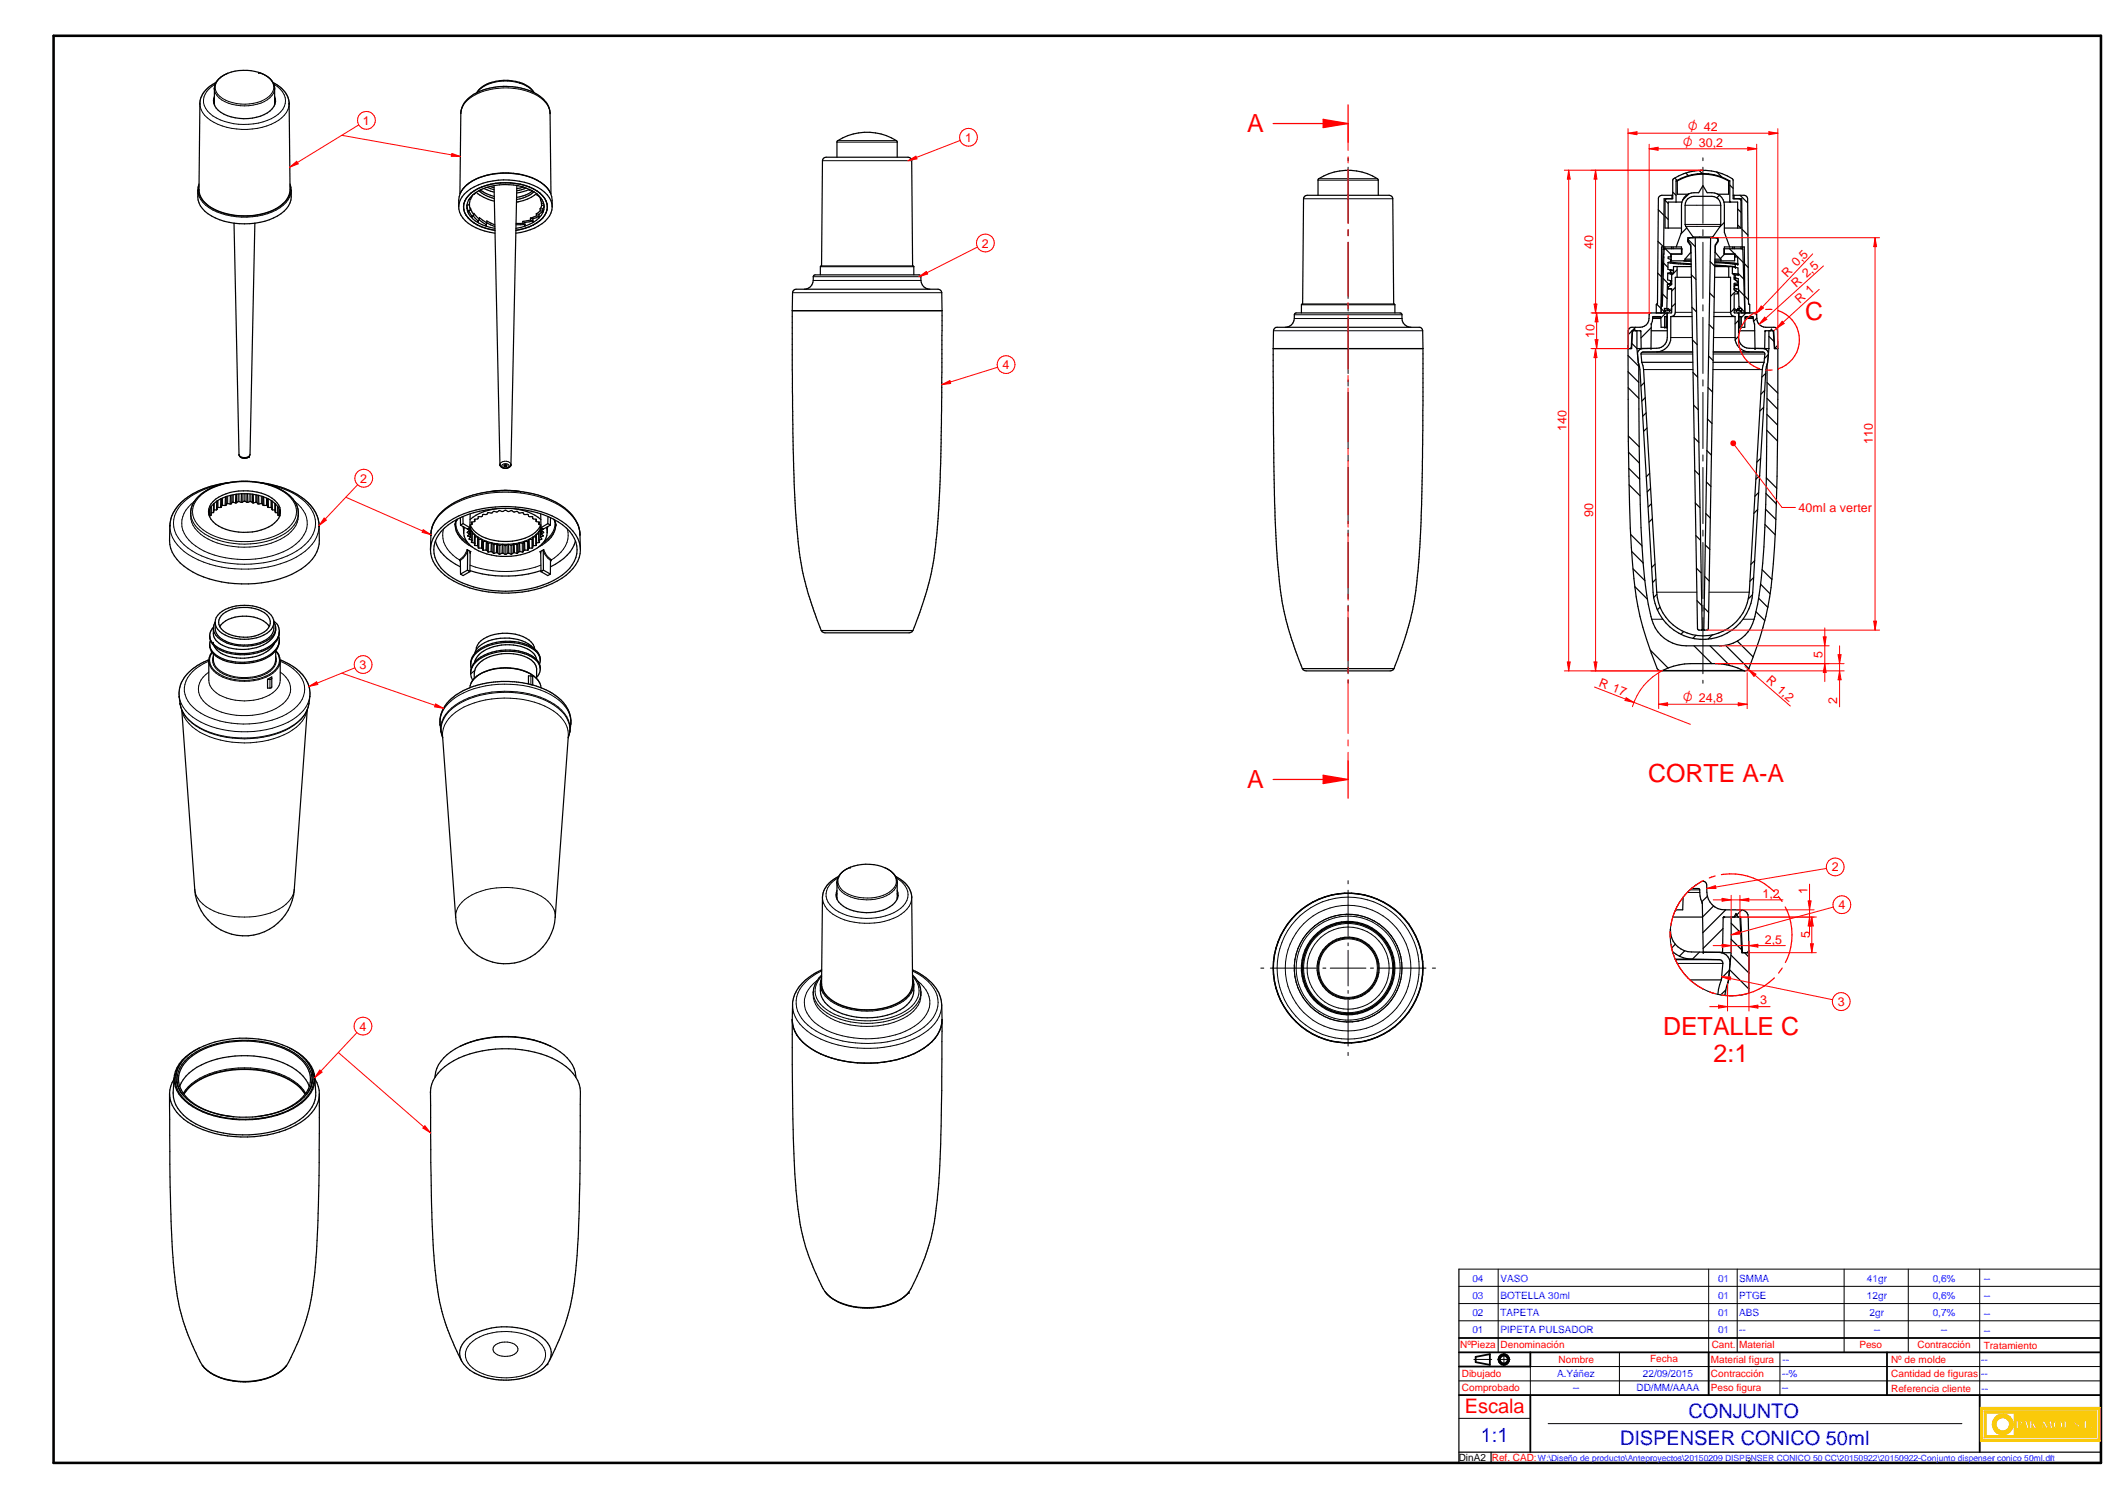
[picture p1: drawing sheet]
<svg xmlns="http://www.w3.org/2000/svg" width="594mm" height="420mm" viewBox="0 0 594 420" stroke-linecap="round" stroke-linejoin="round" font-family="sans-serif">
<defs><g id="words">
<g font-size="7" fill="#f00">
<text x="349.6" y="37.1">A</text>
<text x="506.1" y="89.7">C</text>
<text x="349.6" y="221">A</text>
<text x="462.1" y="219.2">CORTE A-A</text>
<text x="466.3" y="290.1">DETALLE C</text>
<text x="480.4" y="297.6">2:1</text>
</g>
<text font-size="5.6" fill="#f00" x="410.7" y="396.1">Escala</text>
<g font-size="5.6" fill="#00f">
<text x="473.4" y="397.4">CONJUNTO</text>
<text x="415.2" y="404.2">1:1</text>
<text x="454.2" y="405">DISPENSER CONICO 50ml</text>
</g>
<g font-size="3.9" fill="#f00">
<text x="471.8" y="41.1">O 30,2</text>
<text x="473.2" y="36.7">O 42</text>
<text x="471.8" y="196.8">O 24,8</text>
</g>
<g font-size="3.5" fill="#f00">
<text x="101.8" y="35">1</text>
<text x="270.5" y="39.8">1</text>
<text x="275.3" y="69.4">2</text>
<text x="446.7" y="69.7" transform="rotate(-90 446.7 69.7)">40</text>
<text x="501.1" y="77.8" transform="rotate(-46 501.1 77.8)">R 0,5</text>
<text x="503.6" y="80.6" transform="rotate(-42 503.6 80.6)">R 2,5</text>
<text x="504.6" y="85.3" transform="rotate(-43 504.6 85.3)">R 1</text>
<text x="447" y="94.7" transform="rotate(-90 447 94.7)">10</text>
<text x="281.1" y="103.5">4</text>
<text x="439.2" y="120.8" transform="rotate(-90 439.2 120.8)">140</text>
<text x="525.1" y="124.5" transform="rotate(-90 525.1 124.5)">110</text>
<text x="101" y="135.3">2</text>
<text x="504.3" y="143.5">40ml a verter</text>
<text x="446.7" y="144.8" transform="rotate(-90 446.7 144.8)">90</text>
<text x="511" y="184.5" transform="rotate(-90 511 184.5)">5</text>
<text x="100.8" y="187.5">3</text>
<text x="495" y="191" transform="rotate(41 495 191)">R 1,2</text>
<text x="448.1" y="192.3" transform="rotate(21 448.1 192.3)">R 17</text>
<text x="515.1" y="197.3" transform="rotate(-90 515.1 197.3)">2</text>
<text x="513.5" y="244.3">2</text>
<text x="494.1" y="251.6">1,2</text>
<text x="506.7" y="250.7" transform="rotate(-90 506.7 250.7)">1</text>
<text x="515.4" y="254.8">4</text>
<text x="507.4" y="263" transform="rotate(-90 507.4 263)">5</text>
<text x="494.8" y="264.5">2,5</text>
<text x="493.4" y="281.5">3</text>
<text x="515.2" y="282">3</text>
<text x="100.8" y="288.9">4</text>
</g>
<g font-size="2.8" fill="#00f">
<text x="412.8" y="359.3">04</text>
<text x="420.7" y="359.3">VASO</text>
<text x="481.7" y="359.3">01</text>
<text x="487.6" y="359.3">SMMA</text>
<text x="523.4" y="359.3">41gr</text>
<text x="541.9" y="359.3">0,6%</text>
<text x="556.2" y="359.4">--</text>
<text x="412.8" y="364.1">03</text>
<text x="420.7" y="364.1">BOTELLA 30ml</text>
<text x="481.7" y="364.1">01</text>
<text x="487.6" y="364.1">PTGE</text>
<text x="523.4" y="364.1">12gr</text>
<text x="541.9" y="364.1">0,6%</text>
<text x="556.2" y="364.2">--</text>
<text x="412.8" y="368.9">02</text>
<text x="420.7" y="368.9">TAPETA</text>
<text x="481.7" y="368.9">01</text>
<text x="487.6" y="368.9">ABS</text>
<text x="524.2" y="368.9">2gr</text>
<text x="541.9" y="368.9">0,7%</text>
<text x="556.2" y="369.1">--</text>
<text x="412.8" y="373.8">01</text>
<text x="420.7" y="373.8">PIPETA PULSADOR</text>
<text x="481.7" y="373.8">01</text>
<text x="487.6" y="373.8">--</text>
<text x="525.3" y="373.8">--</text>
<text x="544.1" y="373.8">--</text>
<text x="556.2" y="373.9">--</text>
<text x="499.8" y="382.1">--</text>
<text x="555.4" y="382">--</text>
<text x="436.5" y="386">A.Yáñez</text>
<text x="458.8" y="389.9">DD/MM/AAAA</text>
<text x="460.6" y="385.9">22/09/2015</text>
<text x="499.6" y="390">--</text>
<text x="499.6" y="386">--%</text>
<text x="555.4" y="386">--</text>
<text x="440.9" y="390">--</text>
<text x="555.5" y="390.1">--</text>
</g>
<g font-size="2.8" fill="#f00">
<text x="409.4" y="377.8">NºPieza</text>
<text x="420.7" y="377.8">Denominación</text>
<text x="479.9" y="377.8">Cant.</text>
<text x="487.6" y="377.8">Material</text>
<text x="521.3" y="377.8">Peso</text>
<text x="537.6" y="377.8">Contracción</text>
<text x="556.2" y="378">Tratamiento</text>
<text x="437" y="382.1">Nombre</text>
<text x="462.7" y="381.8">Fecha</text>
<text x="479.7" y="381.9">Material figura</text>
<text x="530.2" y="382">Nº de molde</text>
<text x="409.9" y="389.9">Comprobado</text>
<text x="409.9" y="386">Dibujado</text>
<text x="479.7" y="390">Peso figura</text>
<text x="479.7" y="385.9">Contracción</text>
<text x="530.2" y="386">Cantidad de figuras</text>
<text x="530.2" y="390.1">Referencia cliente</text>
<text x="418.2" y="409.4">Ref. CAD:</text>
</g>
<text font-size="2.8" x="409" y="409.5">DinA2</text>
<text font-size="2.4" fill="#00f" x="431.2" y="409.4">W:\Diseño de producto\Anteproyectos\20150209 DISPENSER CONICO 50 CC\20150922\20150922-Conjunto dispenser conico 50ml.dft</text>
<text font-size="1.7" x="490" y="409.7">2</text>
</g></defs>
<path d="M15 10h574v400h-574z" fill="none" stroke="#000" stroke-width=".72"/>
<g fill="none" stroke="#000" stroke-width=".51">
<path d="M409 375h180M409 379.1h180M417.7 379.6v3M529 379.1v11.9M409 391h180M409 383h20M413.7 380.3v1.5M555 391v16"/>
<circle cx="421.6" cy="381.1" r="1.5"/>
<circle cx="421.6" cy="381.1" r="1.12"/>
</g>
<path d="M409 355.7v54.3h180v-54.3M409 407h180M418 407v3" fill="none" stroke="#000" stroke-width=".34"/>
<g fill="none" stroke="#000" stroke-width=".28">
<path d="M420 355.7v23.4M487 355.7v23.4M517 355.7v23.4M535 355.7v23.4M555 355.7v35.3M421.6 379.3v3.5M454 379.1v11.9M499 379.1v11.9M409 397.6h20M409 387.1h180M413.2 381h5M419.9 381h3.5"/>
<path d="M429 383v8M434 399h116"/>
</g>
<g fill="#faca0a">
<path d="M555.2 394.5v9.5h33.6v-9.5zM555.8 395h32.5v8.5h-32.5z" fill-rule="evenodd"/>
<path d="M556.3 395.5v7.5h31.4v-7.5zM583.1 400.1a.3 .3 0 0 1 .6 0 .3 .3 0 0 1-.6 0zM584.3 398.2h.7v2h.9v.2h-1.6zM586.1 400.1a.3 .3 0 0 1 .6 0 .3 .3 0 0 1-.6 0zM556.8 396h7.9v6.4h-7.9zM565.2 398.2h1.2a.67 .67 0 0 1 .6 .8 .67 .67 0 0 1-.8 .5h-.3v.9h-.7zM567.7 398.2h.5l.7 2.2h-.7l-.1-.5h-.7l-.1 .5h-.3zM569 398.2h.7v1l.8-1h.3l-.6 .7 .8 1.5h-.7l-.5-1-.1 1h-.7zM571.2 399.1h.8v.3h-.8zM572.8 398.2h.3l.8 1.5 .9-1.5h.3l.3 2.2h-.6l-.1-1.4-.8 1.4h-.2l-.7-1.3-.2 1.3h-.4zM575.9 398.5a1.32 1.32 0 0 1 1.8-.2 1.32 1.32 0 0 1 .4 1.8 1.32 1.32 0 0 1-1.8 .2 1.32 1.32 0 0 1-.4-1.8zM578.6 398.2h.7v2h.9v.2h-1.6zM581.5 398.4a.77 .77 0 0 1 .8-.3 .77 .77 0 0 1 .6 .7l-.3 .1a.4 .4 0 0 0-.3-.6 .4 .4 0 0 0-.4 .4l.3 .2a.79 .79 0 0 1 .8 .8 .79 .79 0 0 1-.8 .8 .79 .79 0 0 1-.8-.8l.3-.1v.4l.4 .3 .4-.3-.1-.3a.95 .95 0 0 1-.9-1.3z" fill-rule="evenodd"/>
</g>
<path d="M565.2 398.2h1.2a.63 .63 0 0 1 .6 .5 .63 .63 0 0 1-.4 .7l-.7 .1v.9h-.7zM567.7 398.2h.5l.7 2.2h-.7l-.1-.5h-.7l-.1 .5h-.3zM569 398.2h.7v1l.8-1h.3l-.6 .7 .8 1.5h-.7l-.5-1-.1 1h-.7zM572.8 398.2h.3l.8 1.5 .9-1.5h.3l.3 2.2h-.6l-.1-1.4-.8 1.4h-.2l-.7-1.3-.2 1.3h-.4zM575.9 398.5a1.32 1.32 0 0 1 1.8-.2 1.32 1.32 0 0 1 .4 1.8 1.32 1.32 0 0 1-1.8 .2 1.32 1.32 0 0 1-.4-1.8zM582.2 398.1l-.5 .2-.3 .5" fill="none" stroke="#faca0a" stroke-width=".34"/>
<circle cx="582.2" cy="398.1" r=".17" fill="#faca0a"/>
<path d="M582.2 398.1l.6 .2 .1 .4" fill="none" stroke="#faca0a" stroke-width=".34"/>
<circle cx="582.9" cy="398.8" r=".17" fill="#faca0a"/>
<path d="M582.9 398.8l-.3 .1a.4 .4 0 0 0-.3-.6 .4 .4 0 0 0-.4 .4l.3 .2" fill="none" stroke="#faca0a" stroke-width=".34"/>
<circle cx="582.2" cy="398.9" r=".17" fill="#faca0a"/>
<path d="M582.2 398.9a.74 .74 0 0 1 .8 .5 .74 .74 0 0 1-.2 .8" fill="none" stroke="#faca0a" stroke-width=".34"/>
<circle cx="582.8" cy="400.3" r=".17" fill="#faca0a"/>
<path d="M581.7 399.8v-.2l-.3 .1a.82 .82 0 0 0 .5 .7 .82 .82 0 0 0 .9-.1" fill="none" stroke="#faca0a" stroke-width=".34"/>
<circle cx="581.7" cy="399.8" r=".17" fill="#faca0a"/>
<path d="M581.7 399.8l.1 .3 .3 .2" fill="none" stroke="#faca0a" stroke-width=".34"/>
<circle cx="582.2" cy="400.3" r=".17" fill="#faca0a"/>
<path d="M582.5 400l-.3 .3" fill="none" stroke="#faca0a" stroke-width=".34"/>
<circle cx="582.5" cy="400" r=".17" fill="#faca0a"/>
<path d="M581.4 398.8a1.27 1.27 0 0 0 1.1 1v.2" fill="none" stroke="#faca0a" stroke-width=".34"/>
<path d="M559.3 397.3a2.93 2.93 0 0 1 3.1-.8 2.93 2.93 0 0 1 2 2.6h-1a1.91 1.91 0 0 0-2.9-1.5 1.91 1.91 0 0 0 0 3.3 1.91 1.91 0 0 0 2.9-1.5h1a2.91 2.91 0 0 1-3.9 2.5 2.91 2.91 0 0 1-1.2-4.6z" fill-rule="evenodd" fill="#faca0a"/>
<path d="M559.3 397.3a2.93 2.93 0 0 1 3.1-.8 2.93 2.93 0 0 1 2 2.6h-1a1.91 1.91 0 0 0-2.9-1.5 1.91 1.91 0 0 0 0 3.3 1.91 1.91 0 0 0 2.9-1.5h1a2.91 2.91 0 0 1-3.9 2.5 2.91 2.91 0 0 1-1.2-4.6z" fill="none" stroke="#faca0a" stroke-width=".34"/>
<path d="M565.9 398.4a.45 .45 0 0 1 .5 .4 .45 .45 0 0 1-.5 .5z" fill-rule="evenodd" fill="#faca0a"/>
<path d="M565.9 398.4l.3 .1 .2 .3-.1 .4-.3 .1z" fill="none" stroke="#faca0a" stroke-width=".34"/>
<path d="M567.8 398.7l.2 1h-.5z" fill="#faca0a"/>
<path d="M567.8 398.7l.2 1h-.5z" fill="none" stroke="#faca0a" stroke-width=".34"/>
<path d="M576.4 398.7l.3-.3a.91 .91 0 0 1 1 .9 .91 .91 0 0 1-.9 1 1.06 1.06 0 0 1-.4-1.6z" fill-rule="evenodd" fill="#faca0a"/>
<g fill="none" stroke="#faca0a" stroke-width=".34">
<path d="M555.2 394.5h33.6v9.5h-33.6zM555.8 395h32.5v8.5h-32.5zM556.3 395.5h31.4v7.5h-31.4zM556.8 396h7.9v6.4h-7.9zM571.2 399.1h.8v.3h-.8zM576.4 398.7l.3-.3a.91 .91 0 0 1 1 .9 .91 .91 0 0 1-.9 1 1.06 1.06 0 0 1-.4-1.6zM578.6 398.2h.7v2h.9v.2h-1.6zM584.3 398.2h.7v2h.9v.2h-1.6z"/>
<circle cx="583.4" cy="400.1" r=".3"/>
<circle cx="586.4" cy="400.1" r=".3"/>
</g>
<g fill="none" stroke="#000" stroke-width=".28">
<path d="M365.5 55.7h25M369.5 50.5h16.9M369.7 50.1h16.5M377.9 44.2v.8M377.9 46.9v15.7M472.4 57.5h10M477.4 44.2v.8M477.4 46.9v15.7M377.9 64.4v1.7M377.9 67.9v15.8M472.4 62.9h10M472.6 63.5h9.7"/>
<path d="M477.4 64.4v1.7M477.4 67.9v15.8M357 92.7h41.9M362.9 89.3h30.2M362.9 88.2h30.2M364.9 85.4h26.2M377.9 85.4v1.8M377.9 88.9v15.8M460.1 99.2h14.4M463.3 89.3h2.3M463.3 88.9h2.3M464.5 98.6h10"/>
<path d="M466.8 88.7v3M468.4 94.6h6.1M469.7 87.5h4.6M477.4 85.4v1.8M477.4 88.9v15.8M480.3 98.6h10M480.3 99.2h14.5M480.4 94.6h6M480.5 87.5h4.7M488.1 88.7v3M489.2 89.3h2.3M489.2 88.9h2.3"/>
<path d="M491.9 90.8h.1M494.9 92.7h.1M377.9 106.5v1.7M377.9 110v15.7M460.8 103.6h13.8M477.4 106.5v1.7M477.4 110v15.7M480.2 103.6h13.9M377.9 127.5v1.7M377.9 131v15.8M477.4 127.5v1.7M477.4 131v15.8"/>
<path d="M377.9 148.6v1.7M377.9 152.1v15.7M477.4 148.6v1.7M477.4 152.1v15.7M377.9 169.6v1.7M377.9 173.1v15.7M463.1 173.6h3.1M464.5 166h11.2M477.2 176.4h.5M477.4 169.6v1.7M477.4 173.1v15.7M479.2 166h11.2"/>
<path d="M488.7 173.6h3.1M377.9 190.7v.8M466.2 187.9h22.5M477.4 190.7v.8M409 355.7h180M479 355.7v23.4M409 370.2h180M409 365.4h180M409 360.6h180M429 383h160"/>
</g>
<path d="M417.7 379.6l-4 .7M429 379.1v3.9M479 379.1v11.9M413.7 381.8l4 .8M429 391v16" fill="none" stroke="#000" stroke-width=".51"/>
<g fill="none" stroke="#000" stroke-width=".34">
<path d="M369.5 54.7l.1-4.5a15.2 15.2 0 0 1 16.7 0l.1 4.5M464.9 58.8l1.6 1.6M466.8 56.1l.9 .9M467.3 55.7l-.5 .3v.2v7.7h4.6M468.8 54.7v1M469 54.7h-3.1a1.01 1.01 0 0 0-1 1l-.2 29.5h-.2M469 53.8l.9 .9M469.5 49.9l.7 .6M469.9 50.7h.3M469.9 50.7v5.9M469.9 50.7a14.7 14.7 0 0 1 15.1 0M470.2 50.7a14.5 14.5 0 0 1 14.4 0"/>
<path d="M470.2 50.7l.1 3.7h3M471.5 56.6h-3.8v7.3M472.6 48.5l.8 .7M473.5 54.4l-1.7 1.6M476.4 47.8l.9 .8M481.3 48.2a15.4 15.4 0 0 0-12.3 2v5.5h-2.5l-.1 13.5-1.6-1.6M481.3 48.2l1.5 1.5M481.3 48.2a12.8 12.8 0 0 1 4.5 2l.1 5.5h2.4l.1 13.5M482 54.7l-.7 .8M483.3 56.6h3.9v7.3M484.6 50.7h.4M484.6 50.7v3.7h-3"/>
<path d="M485 51.9l.9 .9M485 56.4l.2 .2M485 50.7v5.9M485.9 54.7h3a1.01 1.01 0 0 1 1.1 1l.2 29.5 .4 .2v2.3M486.1 54.7v1M487.2 58.6l.9 .9M487.6 55.7l.5 .5v7.7h-4.7M487.8 54.7l2.2 2.2M464.7 76.5l1.1 1.1M466.3 78.1l1.4 1.4M466.3 69.2v.6M466.4 73.7l1.2 1.2"/>
<path d="M466.5 69.7l-.5 16.1h-.3M466.5 69.7l-.2 .2-.6 15.9M466.5 69.7h5v1.5h-3.1v.8M466.8 69.2v.5M466.8 60.6l.9 .9M466.9 69.7l1.5 1.5M467.5 79.6l1 .2M467.5 79.6l-.2 6.9M467.6 76.6l1.1 .2M467.6 76.6l-.1 1.8 .9 .3M467.6 73.6l1.7 .3 4.8 .3M467.6 73.6v1.9l.8 .2v.7l-.8 .2"/>
<path d="M468.1 78.6l.6 .1M468.3 75.6l.8 .1M468.4 79.4l.3 .1M468.4 73.4l5.7 .6M468.4 78.7l.3 .1M468.4 72.7h.1M468.4 79.4l-.9 .2M468.4 72.7v.7M468.4 78.7v.7M468.4 73.4l-.8 .2M468.4 75.7l.8 .2M468.4 72.7l.1 .1"/>
<path d="M468.5 72h-.8v.5l.7 .2M468.5 71.2v1.9h5.6M468.6 69.2v.5M469 76.7l-.3 .4M469.1 69.2v.5M469.9 69.2l1.5-4.1v-7.6a3.5 3.5 0 0 1 3.5-3.5h1.3l1.2-1.9 1.2 1.9a3.9 3.9 0 0 1 4.8 2.7v8.4l1.5 4.1M470.2 75.6l-1 1-.8-.2M470.2 74.7v3M471.4 69.7l.1 .2M471.4 71.2v-2h-5.6l-.1 18.5v-1.9M472 73.1l2.1 .1M472.4 72.6h1.7"/>
<path d="M472.4 72.6v.5M472.9 63.9l-1.6 1.6M473.2 67.1l2.1 2.1M474 66.6a.8 .8 0 0 0-.7 1.3l.7 1.1 1.9 107.1 .3 .5h.2h2.1l.5-.5 1.9-107.1 .7-1.1a.81 .81 0 0 0-.7-1.3M474.1 74.7h-4.9v2h-.5v3l-1 .7v.5M474.2 77l1.3 1.3M474.2 77.7h-4.5v9.8a1.16 1.16 0 0 1-1.2 1.2M474.7 66.4h5.5M474.7 66.4l-2.1-2.9-.2-.6v-5.4a2.46 2.46 0 0 1 2.5-2.5h5a2.46 2.46 0 0 1 2.5 2.5v5.4l-.1 .6-2.1 2.9M474.7 66.4v.2M475.3 66.6l1.9 109.8-.2 .2M479.5 73.3l1.2 1.3"/>
<path d="M479.6 66.6l-1.9 109.8 .2 .2M480.2 66.4v.2M480.7 77.7h4.5v9.8M480.7 74.5l3.6 .2M480.7 74.7h5v2h.5v1.5M480.8 74.3l5 .4 .7 .2M480.8 73.6l5.7 .6M480.8 73.4l6.3 .5M480.8 72.6h1.7M480.8 70.7h.1M480.9 70.7v-2.1l.8-1.2v-.8h-8.5v.8l.8 1.2v2.1l-1.6 1.9M480.9 70.7l1.6 1.9"/>
<path d="M482.5 72.6v.5M483.4 62.4l-1.3 1.3M483.5 71.2l-1.2 1.2M484.7 74.7v3M484.9 69.7l1.5 1.5-.1 1.9h-5.5M485.7 74.8l.8 .1M485.8 69.2v.5M486.2 76.8l1 .1M486.2 77.9l1.1 .2 .1 1.8M486.2 79.7l1.1 .2M486.2 77l.3 .2M486.2 78.2l1 .7"/>
<path d="M486.2 69.2v.5M486.3 72l.9 .1v1.9l-.7 .2M486.4 71.3l2.3 2.3M486.5 77.2v.7l-.3-.1M486.5 74.9l.7 .2 .1 1.9-.8 .2M486.5 74.2v.7M486.6 77.9h.1M487.2 63.1l.9 .8M487.2 78.9v.4l-1 .1v1.8l1 .7M487.3 76.6l1.6 1.6M487.4 79.9v1.2M487.4 79.9l-1.1 .2v.7l1.1 .3"/>
<path d="M488.1 69.2v.5M488.4 64.3l1.6 1.6M488.6 69.2v.6M488.6 69.9l.6 17.8-.2-18.5h-5.6v2M488.6 69.9l-.4-.2h-4.9v1.5h3.1v.8M489.1 73.9l1 1.1M356.9 97.7h42M356.9 97.7l.1-5a1.01 1.01 0 0 1 1-1h39.9a1.01 1.01 0 0 1 1 1v5M356.9 97.7l.2 28.3 .4 17.6a169.3 169.3 0 0 0 2.7 28.6 100.6 100.6 0 0 0 4.9 15.2M360.3 91.7a3 3 0 0 0 2.7-3.7l.4-.3h29.2l.5 .5a2.74 2.74 0 0 0 2.5 3.5M364.9 87.7v-2.3l.2-.2h25.8l.2 .2v2.3M365.2 85.2l.3-29.5a1.01 1.01 0 0 1 1-1h23a1.01 1.01 0 0 1 1 1l.2 29.5"/>
<path d="M398.9 97.7l-.2 38.1-.4 11.6-.6 10.9a84.2 84.2 0 0 1-6.9 29.1M456.4 99.7l3 3M456.4 97.7l.3 35.8a266.3 266.3 0 0 0 2 33.8 81.4 81.4 0 0 0 6.2 20.4l.8 .3 1.9-.8M457.4 97.4l-.4 .3M457.5 96.3l1.4 1.4M457.7 92.7l-.3 5h-1M458 92.7l.3-.5 .2 .5M458.5 91.7l-2 2.1M458.9 97.7h1.4M458.9 92.7v5M458.9 97.7l.4 3.9M460.6 98.7h13.9"/>
<path d="M460.6 98.7l-.5 .3v.2l.2 2.4M462.8 97.7h-2.7l-.1-4.9-2.4-.1-.3 5M463 90.8l.4-2 2-.1 .2 .2 .1 2.8h1.7M463 91.8l-2.9 2.9M463 92.7h4.4M463 90.8l-.1 6.9M463 90.8h.1M464.5 85.3l2.1 2.1M464.5 85.2l-.2 .2v2.3M466.1 82.4l1.3 1.3M466.6 87.1v.6M466.6 86.6l.4 .5h.6"/>
<path d="M467.1 87.7l-1.5 1.5M467.3 86.5l.3 .6M467.3 86.5l-.7-.1v.7M467.4 88.7l-.1 3M467.4 87.7l-.1 1M467.4 88.7h-.7v3M467.6 87.1v-.7l1 .7M467.6 86.9l1 .2M467.6 87.7l-.2 .2v6.7a2.98 2.98 0 0 1-2.9 3l-4 .1a1.51 1.51 0 0 0-1.4 1.7l.2 2.2M467.7 80.9h1l-.1 6.8h-5.8l-.4 .3v.2a2.79 2.79 0 0 1-2.6 3.5h-2.3a1.01 1.01 0 0 0-1 1l-.1 5M467.7 80.9l1 .2M468.6 86.7h.1"/>
<path d="M468.7 86.5l-.1 .6M469.7 85.1l-1 1M469.7 80.6l-1 1M474.3 86.1l1.4 1.4M474.4 88.7h-6v5.9a4.1 4.1 0 0 1-3.9 4l-3.9 .1M474.5 95.2l1.3 1.4M479 99.8l1.3 1.2M479.2 91l1.2 1.2M479.3 82.1l1.3 1.3M480.3 98.7h14M480.5 88.7h5.9v5.9a4.1 4.1 0 0 0 3.9 4l4 .1M485.2 87.5a1.16 1.16 0 0 0 1.2 1.2"/>
<path d="M486.2 86.5l-1 1M486.2 86.4l1 .7M486.2 80.9l.8 .1M486.2 87.1h.6M486.2 81.2l1 .7M486.7 81.6l-1.5 1.5M486.8 86.8v.3M487.2 81.9v.4l-1 .1v5.3h5.8l.5 .3v.2a2.79 2.79 0 0 0 2.5 3.5h2.3a1.01 1.01 0 0 1 1 1l.1 5M487.2 87.1h1.1M487.2 87.7l.2 .2v6.7a2.98 2.98 0 0 0 3 3l3.9 .1a1.57 1.57 0 0 1 1.5 1.7l-.3 2.2M487.4 81.2l1.6 1.7M487.4 94.3l-.9 .9"/>
<path d="M487.4 89.8l-1 1M487.4 81.1l.1 5.4 .8-.1v1.3M487.4 88.7h.7v3M487.4 92.7h4.5M487.5 85.9l.6 .5M487.5 86.4v.7l-.3-.7v.7M487.5 87.7v1M487.5 91.7v-3l.1 3M488.3 86.6l.9 .9M489.2 83l1 1M489.5 87.7l-1.4 1.4M491.9 90.8h.1"/>
<path d="M491.9 90.8l-.4-2-2-.1-.3 .2v2.8h-1.8M491.9 90.8l.1 6.9h2.7l.1-4.9 2.5-.1 .2 5M492.5 89.2l-.8 .8M494.3 98.7l.3 .1 .2 .4-.2 2.4M494.6 97.7h1.3M495.8 99.4l-1.1 1.1M495.9 94.3l1.4 1.4M495.9 92.7v5M495.9 97.7l-.4 3.9M496.4 92.7l.2-.5 .3 .5M497.2 92.7l.3 5h.9M498.4 96.8l-.9 .9"/>
<path d="M498.4 97.7l-.1 26-.3 17.8a158.3 158.3 0 0 1-2.9 31.3 104.3 104.3 0 0 1-4.8 14.6M456.4 104.2l3 3M456.5 108.7l3 3M459.3 101.6l.1 .3M459.4 101.9l.4 1.7 3.7 62.4a14 14 0 0 0 13.9 13.2 14 14 0 0 0 14-13.2l3.7-62.4 .4-1.7M459.4 101.9l.2 23.3M460.3 101.6l.5 2 3.7 62.4a13 13 0 0 0 12.9 12.2 13 13 0 0 0 13-12.2l3.7-62.4 .5-2M460.3 101.6h14.3M461 107.2l-1 1M461.3 111.5l-1 .9M461.5 115.7l-1 1M461.8 120l-1 .9"/>
<path d="M474.6 104.4l1.3 1.3M474.8 113.5l1.3 1.4M478.7 117.4l1.3 1.3M478.9 108.6l1.2 1.3M480.3 101.6h14.3M494.4 114.2l-1 1M494.7 109.4l-1 1.1M495 104.6l-1.1 1.1M495.4 116.2l2.9 2.9M495.4 107.2l3 3M495.4 111.7l3 3M495.5 101.9l-.1 .2a895.3 895.3 0 0 1-.9 51.2 87.1 87.1 0 0 1-3.1 21.5 9.9 9.9 0 0 1-9.3 6.2h-9.4a10.1 10.1 0 0 1-9.8-8.2l-1.2-6-1-9-.6-9.9-.5-22.7"/>
<path d="M495.5 101.6v.3M456.5 122.2l3.1 3M456.6 126.7l3 3.1M456.6 131.3l3.1 3M456.7 135.9l3.1 3M462.5 132.7l-.9 .9M462.7 136.9l-.9 1M475 122.7l1.3 1.3M475.1 131.8l1.4 1.3M478.4 135.1l1.3 1.3M478.5 126.3l1.3 1.3M493 138l-1 1.1"/>
<path d="M493.3 133.3l-1 1M493.6 128.5l-1.1 1M495.1 138.3l2.9 3M495.2 133.9l2.9 3M495.3 120.6l3 3M457.2 149.8l3.1 3.2M457.4 154.6l3.3 3.2M457.8 159.4l3.4 3.4M463 141.2l-.9 .9M463.2 145.4l-.9 .9M464 158.1l-1 1M475.3 141l1.3 1.3"/>
<path d="M475.4 150.1l1.4 1.3M475.6 159.3l1.3 1.3M478.1 152.7l1.3 1.3M478.2 143.9l1.3 1.3M491.9 157.1l-1.1 1.1M492.8 142.8l-1.1 1.1M494 159.7l2.8 2.7M494.8 147l2.9 2.9M495 142.7l2.9 2.9M458.3 164.4l3.6 3.6M464.2 162.3l-.9 1M464.5 166.6l-.9 .9"/>
<path d="M465.4 170.2l-.8 .7M472 177l-.7 .8M475.5 178.1l-.9 .8M475.8 168.4l1.3 1.3M477.8 170.4l1.2 1.3M477.9 161.6l1.3 1.3M480.1 177.9l-1.2 1.2M487.1 179.7l4.4 4.4M491.3 166.7l-1.2 1.2M491.7 161.9l-1.1 1M492.3 171.4l2.5 2.5M493 167.7l2.6 2.6"/>
<path d="M493.6 163.7l2.7 2.8M365.1 187.4h25.7M365.1 187.4l.3 .3 .8 .3h23.6l.8-.3 .2-.3M462.7 182.2l4.9 5M465.6 188h23.6M467.6 187.2a18.5 18.5 0 0 1 6.3-1.2 31.2 31.2 0 0 1 11.8 .7l3 1.2a1.31 1.31 0 0 0 1.6-.5M474.9 181l5 5M479.4 181l5.5 5.5M483.8 180.9l6.5 6.5"/>
</g>
<g fill="#000">
<circle cx="466.4" cy="72" r=".17"/>
<circle cx="466.5" cy="69.7" r=".17"/>
<circle cx="468.2" cy="75.6" r=".17"/>
<circle cx="468.3" cy="75.6" r=".17"/>
<circle cx="468.4" cy="75.7" r=".17"/>
<circle cx="468.4" cy="72.7" r=".17"/>
<circle cx="468.4" cy="76.4" r=".17"/>
<circle cx="468.5" cy="72.7" r=".17"/>
<circle cx="469.2" cy="75.7" r=".17"/>
<circle cx="474" cy="70.7" r=".17"/>
<circle cx="486.1" cy="76.7" r=".17"/>
<circle cx="486.5" cy="74.9" r=".17"/>
<circle cx="486.6" cy="74.9" r=".17"/>
<circle cx="486.7" cy="77.9" r=".17"/>
<circle cx="487.2" cy="74" r=".17"/>
<circle cx="487.2" cy="78.9" r=".17"/>
<circle cx="487.3" cy="77" r=".17"/>
<circle cx="487.4" cy="79.9" r=".17"/>
<circle cx="459.9" cy="92.7" r=".17"/>
<circle cx="462.9" cy="97.7" r=".17"/>
<circle cx="463" cy="90.7" r=".17"/>
<circle cx="466.6" cy="87.1" r=".17"/>
<circle cx="466.8" cy="91.7" r=".17"/>
<circle cx="467" cy="87.1" r=".17"/>
<circle cx="467.3" cy="91.7" r=".17"/>
<circle cx="467.3" cy="88.7" r=".17"/>
<circle cx="467.7" cy="80.9" r=".17"/>
<circle cx="468" cy="87.1" r=".17"/>
<circle cx="486.2" cy="80.8" r=".17"/>
<circle cx="486.2" cy="80.1" r=".17"/>
<circle cx="486.3" cy="80.1" r=".17"/>
<circle cx="486.3" cy="80.8" r=".17"/>
<circle cx="486.8" cy="87.1" r=".17"/>
<circle cx="487.2" cy="81.9" r=".17"/>
<circle cx="487.5" cy="88.7" r=".17"/>
<circle cx="487.5" cy="86.4" r=".17"/>
<circle cx="487.6" cy="91.7" r=".17"/>
<circle cx="487.9" cy="87.1" r=".17"/>
<circle cx="488.1" cy="91.7" r=".17"/>
<circle cx="488.3" cy="87.1" r=".17"/>
<circle cx="492" cy="97.7" r=".17"/>
</g>
<g fill="none" stroke="#f00" stroke-width=".28">
<path d="M377.9 34.6v7.6M377.9 43.9v1.8M377.9 47.5v15.1M377.9 64.4v1.7M377.9 67.9v15.1M377.9 84.8v1.7M377.9 88.3v15.2M377.9 105.2v1.7M377.9 108.8v15.1M377.9 125.7v1.7M377.9 129.2v15.1M377.9 146.1v1.7"/>
<path d="M377.9 149.6v15.1M377.9 166.5v1.7M377.9 170v15.2M377.9 186.9v1.8M377.9 190.5v15.1M377.9 207.4v1.7M377.9 210.9v7.6"/>
</g>
<path d="M356.9 34.6h21v5.3M377.9 213.2v5.3" fill="none" stroke="#f00" stroke-width=".34"/>
<path d="M371 33.4l6.9 1.2-6.9 1.2z" fill="#f00"/>
<path d="M371 33.4l6.9 1.2-6.9 1.2zM356.9 218.5h21" fill="none" stroke="#f00" stroke-width=".34"/>
<path d="M371 217.3l6.9 1.2-6.9 1.1z" fill="#f00"/>
<path d="M377.9 29.4v5.2M371 217.3l6.9 1.2-6.9 1.1zM377.9 218.5v5.2" fill="none" stroke="#f00" stroke-width=".34"/>
<path d="M447.3 47.7l.4 2.5h-.8z" fill="none" stroke="#f00" stroke-width=".28"/>
<path d="M447.3 47.7l.4 2.5h-.8z" fill="#f00"/>
<path d="M446.9 85.2h.8l-.4 2.5z" fill="none" stroke="#f00" stroke-width=".28"/>
<path d="M446.9 85.2h.8l-.4 2.5z" fill="#f00"/>
<path d="M446.1 47.7h31.3M447.3 47.7v40M446.1 87.7h16.7M447.6 87.7l.4 2.5h-.8z" fill="none" stroke="#f00" stroke-width=".28"/>
<path d="M447.6 87.7l.4 2.5h-.8z" fill="#f00"/>
<path d="M447.2 95.2h.8l-.4 2.5z" fill="none" stroke="#f00" stroke-width=".28"/>
<path d="M447.2 95.2h.8l-.4 2.5z" fill="#f00"/>
<path d="M446.4 87.7h16.4M446.4 97.7h10M447.3 97.7l.4 2.5h-.8zM447.6 87.7v10" fill="none" stroke="#f00" stroke-width=".28"/>
<path d="M447.3 97.7l.4 2.5h-.8z" fill="#f00"/>
<path d="M446.9 185.5h.8l-.4 2.5z" fill="none" stroke="#f00" stroke-width=".28"/>
<path d="M446.9 185.5h.8l-.4 2.5z" fill="#f00"/>
<path d="M439.8 47.7l.4 2.5h-.8zM446.1 97.7h10.3M447.3 97.7v90.3M446.1 188h19.5" fill="none" stroke="#f00" stroke-width=".28"/>
<path d="M439.8 47.7l.4 2.5h-.8z" fill="#f00"/>
<path d="M439.4 185.5h.8l-.4 2.5z" fill="none" stroke="#f00" stroke-width=".28"/>
<path d="M439.4 185.5h.8l-.4 2.5z" fill="#f00"/>
<path d="M456.4 37.3l2.5-.4v.9zM438.6 47.7h38.8M439.8 47.7v140.3M438.6 188h27" fill="none" stroke="#f00" stroke-width=".28"/>
<path d="M456.4 37.3l2.5-.4v.9z" fill="#f00"/>
<path d="M495.9 36.9l2.5 .4-2.5 .5z" fill="none" stroke="#f00" stroke-width=".28"/>
<path d="M495.9 36.9l2.5 .4-2.5 .5z" fill="#f00"/>
<path d="M456.4 36.1v61.6M456.4 37.3h42M498.4 36.1v61.6M490.1 187.6l2.2 1.3-.6 .7z" fill="none" stroke="#f00" stroke-width=".28"/>
<path d="M490.1 187.6l2.2 1.3-.6 .7z" fill="#f00"/>
<path d="M465 197.4l2.5-.4v.8zM489.2 186.8l12.7 11.1" fill="none" stroke="#f00" stroke-width=".28"/>
<path d="M465 197.4l2.5-.4v.8z" fill="#f00"/>
<path d="M487.3 197l2.5 .4-2.5 .4z" fill="none" stroke="#f00" stroke-width=".28"/>
<path d="M487.3 197l2.5 .4-2.5 .4z" fill="#f00"/>
<path d="M455.9 195.6l2.2 1.3-2.5-.6zM465 188.6v10M465 197.4h24.8M489.8 188.6v10" fill="none" stroke="#f00" stroke-width=".28"/>
<path d="M455.9 195.6l2.2 1.3-2.5-.6z" fill="#f00"/>
<path d="M447 192.6l26.9 10.4M466.2 187.9a16.8 16.8 0 0 0-8.5 10.2" fill="none" stroke="#f00" stroke-width=".28"/>
<path d="M504.5 95.2a8.6 8.6 0 0 1-5.9 8.1" fill="none" stroke="#f00" stroke-width=".34"/>
<circle cx="498.6" cy="103.3" r=".17" fill="#f00"/>
<path d="M493.3 87.1a8.5 8.5 0 0 0-5.9 8.1 8.5 8.5 0 0 0 5.9 8.1M495 86.7h1.8M498.5 87.1a8.5 8.5 0 0 1 6 8.1M495.1 103.7h1.7M468.2 261.2v1.7M468.5 264.7a16.9 16.9 0 0 0 9.1 12.6M479.2 278l1.7 .5M497.5 274.1a16.8 16.8 0 0 1-14.9 4.8M499.7 271.4l-1.1 1.4M502.4 262a17 17 0 0 1-1.9 7.8" fill="none" stroke="#f00" stroke-width=".34"/>
<g fill="none" stroke="#000" stroke-width=".34">
<path d="M471.9 251.5l-.1 3.5h-2M474.2 249h1.9l.4 .4a8.2 8.2 0 0 0 .8 3.9M477.1 247a1.09 1.09 0 0 1 1.4 1 6.7 6.7 0 0 0 1.5 5.6 4.6 4.6 0 0 0 3.5 1.4h4.6a1.97 1.97 0 0 1 2 2l.2 10M477.3 253.2l.2 13.7h5.4l.2-9.7 .2-.2M478.7 251.2l-1.6 1.6M480.4 253.9l-3.1 3.1h-8.3M483.3 257h.2M483.4 257h4.6l.5 10M483.8 255l-6.4 6.5M485.3 258.8l2.7 2.7M485.3 257v10M486.1 257l.6-1 .6 1"/>
<path d="M487.8 257l.5 10h2M488.3 255.1l-2 1.9M468.3 260.4a6.2 6.2 0 0 0 1.4 4.3M468.4 261.5l-.2 .1M468.9 266.7l.1 .1a8.2 8.2 0 0 0 5.2 2l7.8 .2M469.7 264.7l-1 1M469.7 264.7a6.2 6.2 0 0 0 4.5 2.1l7.9 .2a2.98 2.98 0 0 1 2.9 3.3l-.4 4.6M469.7 269h12.3M472.3 266.5l-1.5 1.5M473.8 274.7h8.8M476.5 266.9l-2 1.9M482 269a1.01 1.01 0 0 1 1 1l-.4 4.7"/>
<path d="M482.6 267h2.7M482.6 274.7l-.8 2.6-.2 1.4M483.1 260.3l-5.6 5.6M483.8 277.5l-1.4 1.3M484.4 275.5l-.8 3.5M484.4 275.5l-.1 3.6M484.6 274.9l-.2 .6M484.8 271.9l-2.2 2.3M484.9 271.8l5.4 5.4M485.3 267.7l5 5M485.3 263.3l3 2.9M485.3 267l-.7 7.9"/>
<path d="M489.1 267l1.2 1.3M490.3 266.5l-.5 .5M490.3 267v11.4"/>
</g>
<path d="M473 250.1h3.5M473.8 249.4h2.7M477.1 247a17.1 17.1 0 0 0-7.6 21.7 17.1 17.1 0 0 0 20.8 9.7M477.2 253v.1M483.3 257h.1M469.6 268.8h4.6M470.3 270h12.7" fill="none" stroke="#000" stroke-width=".28"/>
<g fill="#000">
<circle cx="469.8" cy="255" r=".17"/>
<circle cx="477.5" cy="266.9" r=".17"/>
</g>
<circle cx="468.2" cy="261.2" r=".17" fill="#f00"/>
<path d="M477.6 246.8a17.2 17.2 0 0 0-9.2 12.6M480.9 245.5l-1.7 .6M482.6 245.2a17.1 17.1 0 0 1 14.8 4.7M498.6 251.3l1 1.4M500.5 254.2a15.7 15.7 0 0 1 1.9 7.8" fill="none" stroke="#f00" stroke-width=".34"/>
<g fill="none" stroke="#000" stroke-width=".28">
<path d="M56 29h.1M56 29a6.9 6.9 0 0 0 5.1 5.8 19.4 19.4 0 0 0 17-1.1 5.8 5.8 0 0 0 3-4.7M60.1 24.8a4.8 4.8 0 0 0 3.9 4.1 12.7 12.7 0 0 0 11.6-1.5 3.5 3.5 0 0 0 1.4-2.6M60.3 23.6a5.2 5.2 0 0 0-3 6 9 9 0 0 0 6.9 4.8 16 16 0 0 0 14.5-3 4.5 4.5 0 0 0-.9-7.1l-1-.7M72.5 20.3a5.5 5.5 0 0 1 4.2 3.9 4.5 4.5 0 0 1-3.5 4.2 12.4 12.4 0 0 1-11.5-1.3 3.3 3.3 0 0 1 .5-5.7l1.7-.9M129.2 31.7a7.1 7.1 0 0 1 5.1-5.7 19.4 19.4 0 0 1 17 1.2 5.9 5.9 0 0 1 2.9 4.6M133.8 25.9a10.9 10.9 0 0 1 10.9-2.9 8 8 0 0 1 4.9 2.9M55.8 52a5.8 5.8 0 0 0 3.4 6.3 19.8 19.8 0 0 0 19.4-.5 5.6 5.6 0 0 0 2.7-5.8M55.8 55.2a10.8 10.8 0 0 0 7.6 5 19.2 19.2 0 0 0 16-2.6l.8-.8 1-1.6M129 54.2a10.8 10.8 0 0 1 7.6-5.1 19.2 19.2 0 0 1 15.9 2.8l.8 .7 1.1 1.6M56 139.1a20.1 20.1 0 0 1 16.5-3.8 15.2 15.2 0 0 1 9.3 4.6 5.4 5.4 0 0 1-.7 7.8 20.8 20.8 0 0 1-17.9 3.5 12.1 12.1 0 0 1-8.9-6 5.5 5.5 0 0 1 1.7-6.1zM61.4 135.9a19.1 19.1 0 0 0-11.4 6.6 7.5 7.5 0 0 0 1.6 10.2 26.4 26.4 0 0 0 18.8 5.4 24.6 24.6 0 0 0 15.1-5.4 7.6 7.6 0 0 0 0-12.1 20.2 20.2 0 0 0-9.8-4.7"/>
<path d="M62.2 139.7v2M62.4 139.6v2M63.6 139.1v2.1M63.8 139.1v2M65.1 138.7v2.1M65.4 138.7v2.1M66.8 138.5v2.1M67 138.4v2.2M67 127.4a1.81 1.81 0 0 0 3.1 0M68.4 138.4v2.1M68.7 138.4v2.1M70.1 138.4v2.2"/>
<path d="M70.4 138.5v2.1M71.7 138.7v2.1M72 138.7v2.1M73.3 139.1v2M73.5 139.1v2.1M74.7 139.6v2M74.9 139.7v2M140.2 130.2a1.77 1.77 0 0 1 3 0M140.8 130.3l.2-.1a1.17 1.17 0 0 1 1.7 .4 1.2 1.2 0 0 1-2 0zM141.3 130.4l.6-.1 .2 .3-.5 .2-.3-.2zM141.5 130.4h.4M143.2 130.2h.1"/>
<path d="M47.6 147.3a9.1 9.1 0 0 0 4 7.3 30.1 30.1 0 0 0 21.8 4.6 22 22 0 0 0 14.1-6.6 8.1 8.1 0 0 0 1.9-5.3M53.5 144.6a7.7 7.7 0 0 0 4.8 6.5 23.2 23.2 0 0 0 22.5-1.3 6.6 6.6 0 0 0 2.8-5.2M53.5 143.7a7.1 7.1 0 0 0 3.9 5.9 22.8 22.8 0 0 0 23.5-.8 6.5 6.5 0 0 0 2.7-5.1M54.5 140.5a7 7 0 0 0-2.8 9.1 15.8 15.8 0 0 0 11.5 6.7 26.6 26.6 0 0 0 18.7-3 7.9 7.9 0 0 0 4-8.3 9 9 0 0 0-3.3-4.5M60 141.1v1.9M61.1 140.3v1.9M76 140.3v1.9M77.1 141.1v1.9M120.8 149.9a10.1 10.1 0 0 1 5.3-7.9 32.3 32.3 0 0 1 31.2 0 10.1 10.1 0 0 1 5.3 7.9M124.4 148.3a6.8 6.8 0 0 0 2.6 7.3l2.1 1.5 .8-.7 1.2-1.9M127.6 147.1a7.4 7.4 0 0 0 4.9 6.3M127.7 147.6a7.1 7.1 0 0 0 3.8 4.9"/>
<path d="M127.9 146a5.8 5.8 0 0 0 3 5.8M129.8 147.6l.2 .6M131 154.1l.9 .5M131.1 149.1v.2M131.1 148.3h.1M131.2 150.1v.1M131.6 150.9v.3M131.8 158.4a28.6 28.6 0 0 0 19.8 0M131.8 155l.2-.4-1-.5a4.9 4.9 0 0 1-2.2 2.8l.2 .1M132.2 146.4h.1M132.3 151.7v.4M133 145.6h.1"/>
<path d="M133.2 150.5v2.4M134.3 151.2v2.4M135.3 151.7v2.4M135.5 151.8v2.4M136.7 152.2v2.4M137 152.3v2.4M138.3 152.6v2.4M138.6 152.7v2.4M139.9 152.8v2.5M140.2 152.9v2.4M141.6 152.9v2.5M141.9 152.9v2.5"/>
<path d="M143.2 152.9v2.4M143.5 152.8v2.5M144.9 152.7v2.4M145.1 152.6v2.4M146.4 152.3v2.4M146.7 152.2v2.4M147.9 151.8v2.4M148.1 151.7v2.4M149.1 151.2v2.4M150.2 150.5v2.4M150.4 145.7h.1M151.1 151.7v.4"/>
<path d="M151.3 146.5h.1M151.6 155l-.2-.4 1-.5a4.9 4.9 0 0 0 2.2 2.8l-.2 .1M151.8 150.9v.3M152.2 150.1v.1M152.3 148.3h.1M152.4 149.1v.2M152.4 154.1l-.9 .5M153.6 147.6l-.1 .6M155.5 146a5.8 5.8 0 0 1-3 5.8M155.7 147.7a7.2 7.2 0 0 1-3.8 4.8M155.8 147.1a6.7 6.7 0 0 1-3.8 5.7l-1.1 .6M159 148.3a6.9 6.9 0 0 1-2.6 7.3l-2.1 1.5-.8-.7-1.2-1.9"/>
<path d="M50.5 197.1l.5 2M51 199.1a11 11 0 0 0 7.8 7.4 27.2 27.2 0 0 0 23.3-1.9 8.7 8.7 0 0 0 4-5.4M58.5 188.4a5.3 5.3 0 0 0-2.9 4.8 5.3 5.3 0 0 0 3 4.7 19.7 19.7 0 0 0 19.8 .1 5.3 5.3 0 0 0 2.4-7.4l-1.3-1.5-.9-.7M58.5 190.7a6.2 6.2 0 0 0 5 5 15.5 15.5 0 0 0 13-1.5 4.7 4.7 0 0 0 2.1-3.5M58.5 185.3a10 10 0 0 0-6.8 7.5 8 8 0 0 0 4.6 7.1 25.8 25.8 0 0 0 25.2-.5 7.1 7.1 0 0 0 3.6-8.2 11.2 11.2 0 0 0-6.5-5.9M58.9 186.6a8.9 8.9 0 0 0 7 4.2 13.9 13.9 0 0 0 11.3-2.7l1-1.4M59.8 183.9a4 4 0 0 0 2.8 5 13.9 13.9 0 0 0 13.2-.8 3.7 3.7 0 0 0 1.5-4.2M60.1 186.1a8.6 8.6 0 0 0 7.8 3.8 11 11 0 0 0 8.7-3l.4-.7M75.7 190.4v2.5M77.3 182.5a3.8 3.8 0 0 1-1 6 14.6 14.6 0 0 1-15.5 0 3.8 3.8 0 0 1-1.3-5.6M85.7 199.9a16.8 16.8 0 0 1-11.9 6.7 26.9 26.9 0 0 1-19-3.2 11.8 11.8 0 0 1-3.4-3.5M86.6 197.1a10.1 10.1 0 0 1-6 7.1 28.6 28.6 0 0 1-25.3-.7 11.3 11.3 0 0 1-4.3-4.4"/>
<path d="M86.9 195.2a10.1 10.1 0 0 1-6.1 7.2 28.7 28.7 0 0 1-25.7-.7 9.6 9.6 0 0 1-4.9-6.4M148.8 189.4v2.5M151.4 191.5a9.3 9.3 0 0 0-7.1-4 13.9 13.9 0 0 0-11.3 2.7l-1 1.4M123.4 203.1a8 8 0 0 1 4.1-7.4 28.2 28.2 0 0 1 24.1-2.3 13.1 13.1 0 0 1 8 6.6l.5 2-.1 1.1M123.6 204.9a7.9 7.9 0 0 1 4-7.2 27.5 27.5 0 0 1 23.9-2.3 12.8 12.8 0 0 1 7.9 6.5l.4 2v1M124.1 206.3a8.4 8.4 0 0 1 4.8-7.4 27.1 27.1 0 0 1 26.3 .4 7.9 7.9 0 0 1 4.1 7M124.1 206.8a7.3 7.3 0 0 1 3.5-8.8 27.5 27.5 0 0 1 23.5-2.4 13.4 13.4 0 0 1 8.1 6.2 6.2 6.2 0 0 1 .1 5M54.6 249.3a8 8 0 0 0 5.4 6.1 21.9 21.9 0 0 0 19.3-1.2 6.9 6.9 0 0 0 3.2-4.9M127.8 257.1a7.1 7.1 0 0 1 4.5-6.3 21.5 21.5 0 0 1 20.5 1.1 6.2 6.2 0 0 1 2.9 5.2M368.6 259.5l-2.3 2.2M374.4 256.7a14.5 14.5 0 0 0-5.8 2.8M377.9 246.8v.9"/>
<path d="M377.9 249.5v13M380.7 256.5a14.2 14.2 0 0 0-6.3 .2M380.7 256.5l3.1 .9M380.7 256.5l3.1 1M383.8 257.4l2.8 1.6M386.6 259l2.5 2.1M386.6 259l2.4 2.1M353.5 271.4h.8M356.1 271.4h13M363.9 265.9a15.1 15.1 0 0 0 2.4 15.1M365.4 263l-1.5 2.9M366.3 261.7l-.9 1.3"/>
<path d="M370.9 271.4h.8M372.9 271.4h10M377.9 264.3v.8M377.9 266.4v10M377.9 277.6v.8M384.2 271.4h.9M386.8 271.4h13M389 261.1l1.9 2.6M389.1 261.1l1.9 2.6M390.9 279l-1.9 2.6M390.9 263.7l1.4 2.9M391 279l-1.9 2.6"/>
<path d="M391 263.7l1.3 2.9M392.3 266.6a15.2 15.2 0 0 1-1.3 12.4M401.6 271.4h.9M366.3 281l2.3 2.3M366.3 281l2.3 2.2M368.6 283.3l2.7 1.6M371.3 284.9l3.1 1.1M374.4 286l3.2 .5M377.9 280.2v13M377.9 295v.9M380.7 286.2l-3.1 .2M389.1 281.6a15.2 15.2 0 0 1-11.5 4.9"/>
<path d="M51.3 306.5a15.9 15.9 0 0 1 10.5-6.4 28.2 28.2 0 0 1 20.5 2.9 9.9 9.9 0 0 1 3.4 3.5M51.5 306.6a17.1 17.1 0 0 1 12-6.6 26.6 26.6 0 0 1 19.8 4l2.3 2.6M131.8 376.6a15.1 15.1 0 0 1 13-3.1 10.3 10.3 0 0 1 7.6 4.2 4.5 4.5 0 0 1-1.9 6.1 16.9 16.9 0 0 1-18-.3 4.4 4.4 0 0 1-.7-6.9zM138.5 377.3a4.9 4.9 0 0 1 6.5 .2 1.68 1.68 0 0 1-1.3 2.4 4.7 4.7 0 0 1-5.4-1.3l-.1-.4z"/>
<circle cx="377.9" cy="271.4" r="17.6"/>
<circle cx="377.9" cy="271.4" r="11.5"/>
<circle cx="378" cy="271.4" r="20.9"/>
<circle cx="378" cy="271.3" r="12.9"/>
<circle cx="378" cy="271.3" r="8.2"/>
<circle cx="378" cy="271.4" r="12.5"/>
<circle cx="378" cy="271.4" r="14.6"/>
<circle cx="378" cy="271.4" r="19.9"/>
</g>
<g fill="none" stroke="#000" stroke-width=".34">
<path d="M60.1 27.1a3.9 3.9 0 0 0 2.7 4.9 13.2 13.2 0 0 0 12.9-.9 3.5 3.5 0 0 0 1.3-4M60.1 27.9l-.2 .8M60.5 23.2a7.9 7.9 0 0 0-4.4 5.1l-.3 24.8M72.5 20.3a12 12 0 0 0-10.6 1.3l-.2 .2a3.7 3.7 0 0 0-1.6 2.7v5M72.6 20.3l1.5 .6a4.8 4.8 0 0 1 2.9 3.7v4.9M76.6 23.2a7 7 0 0 1 4.5 5.8l.2 24.1a6.4 6.4 0 0 1-4 5.4 19.9 19.9 0 0 1-18.5-.6 6 6 0 0 1-3-4.8M77 27.9l.2 .8M138 23a7.1 7.1 0 0 0-4.3 2.9M138 23a11.3 11.3 0 0 1 11 2.1l.7 .9M154.2 31.9a7.7 7.7 0 0 0-5.6-6.5 19.8 19.8 0 0 0-14.1 .2 9.9 9.9 0 0 0-4 2.8 6 6 0 0 0-1.3 3.4l-.3 22.6M154.2 31.8l.3 22.6M55.5 53.3l.3 1.9"/>
<path d="M55.5 53.3a6.6 6.6 0 0 0 3.8 7.2 20 20 0 0 0 12.2 2.1M55.8 51.6l-.3 1.7M81.3 51.6a4.5 4.5 0 0 1-.1 3.6M81.7 53.3a6.7 6.7 0 0 1-3.9 7.2 16.9 16.9 0 0 1-6.3 2.1M129 54.2l-.4 1.9v1.9M129 54.2a8.4 8.4 0 0 1 3.4-3.5l2.8-1.2 3.4-.8 3.9-.2 2.7 .2a15.2 15.2 0 0 1 6.1 2.2l1.8 1.4 1.3 1.9M130.9 57.5l.3 1.6M131.4 59.1l.9 1.5 .5-.3M131.6 57.1l.3 1.8M131.8 55.9l-.2 1.5-.7 .1M131.9 58.9v-.6l.9 2M131.9 58.9l-.6 .2"/>
<path d="M132.6 54.6l-.7 1.2-.4 .1M133.4 53.9l-.6 .5M133.5 53.9l2.2 1.4 2.9 1.1M134.2 53.5a10.4 10.4 0 0 0 4.4 2.2M134.8 53.2l-.1 .1 1.3 .8 2.6 1M135.6 52.8l3 1M136.6 52.5l1.9 .7M137.4 52.3l1.1 .3M138.5 52l1.7 78.2M144.9 52l-1.7 78.3M146.7 52.5l-1.8 .4M147.5 52.7l-2.6 .8"/>
<path d="M148.4 53.1l-3.5 1M149 53.3l.2 .2M149.3 53.5l-1.9 1.2-2.5 .6M149.7 53.8a9 9 0 0 1-4.8 2.1M149.7 53.8a16.3 16.3 0 0 0-17.2 .9 4.4 4.4 0 0 0 .8 7.2 12.8 12.8 0 0 0 5.5 2.1M149.7 53.8l.9 .6M150.4 59.9v.6M150.4 59.9l.7 .2M150.4 54.3a11 11 0 0 1-5.6 2.3M150.6 54.7l.9 .8M150.6 54.4v.3M150.6 54.4a4.3 4.3 0 0 1-.2 7.4 13.2 13.2 0 0 1-5.8 2.2"/>
<path d="M150.7 54.5l-.1 .2M151.4 58.5l.1 .6M151.4 58.5h.8M151.5 59.1l-1.1 .8M151.5 59.1h.6M151.5 55.5v.5M151.5 56l.3 1M151.6 55.5h-.1M151.8 57v.6M151.8 57.6l-.4 .9M152 55.9l-.5 .1M152.2 58.5v.6"/>
<path d="M152.2 59.1l-1.1 1M152.4 56.9l-.6 .1M152.5 57.5l-.7 .1M152.6 57.7l-.4 .8M154.4 54.2l.4 1.9v1.9M154.8 58a7.4 7.4 0 0 1-4.9 5.9l-2.5 .9-2.8 .6M154.8 58a7.3 7.3 0 0 0-5.2-6 19.7 19.7 0 0 0-18.6 1.7 5.1 5.1 0 0 0-.5 8.2 15.1 15.1 0 0 0 8.3 3.5M65.6 62.6l1.4 64.8a1.72 1.72 0 0 0 2.8 .6M71.5 62.6l-1.4 64.8-.2 .5M132.6 60.5l1.4 1.4M132.8 60.3v-.5l1.6 1.7M134.3 61.6l2 1.3"/>
<path d="M134.4 61.5v-.5l2.1 1.5M134.4 61.5l-.3 .4M136.5 62.5v-.6l2.2 1.1M136.5 62.5l-.2 .4M136.5 62.5l2.2 1M138.8 64.6a10.8 10.8 0 0 1-8.5-5 5.1 5.1 0 0 1 2.7-6.1 18.2 18.2 0 0 1 17.5 0 4.8 4.8 0 0 1 2.2 6.9 11.5 11.5 0 0 1-8.1 4.2M146.6 62.6h-1.9M146.6 62.1v.5M146.6 62.6l.5 .3M146.6 62.1l.5 .3M147.1 62.4v.5M147.1 62.9l-2.4 .1"/>
<path d="M148.7 61.1l.1 .6M148.7 61.1l.7 .2M148.8 61.7l-2.2 .4M148.8 61.7l.5 .2M149.4 61.3v.6M149.4 61.9l-2.3 .5M150.4 60.5l-1.7 .6M150.4 60.5l.7 .1M151.1 60.6l-1.7 .7M151.1 60.1v.5M64.3 135.3l5-.4a19.3 19.3 0 0 1 11.6 3.7l.8 .8a6.8 6.8 0 0 1 1.9 4.1v1.1M64.3 135.3a15.5 15.5 0 0 0-9.3 4.6l-.7 .8-.7 1.7-.1 2.2"/>
<path d="M64.3 135.3l-2.5 .3-3.4 .9-4.6 2.1a13.2 13.2 0 0 0-5.5 5.7l-.4 1.1-.2 1.9M72.8 135.3l2.9 .4 4 1.2 2.4 1 2.6 1.6 1.8 1.5 1.3 1.6 1.2 2.1 .4 2a22.3 22.3 0 0 1-.2 6.9 12.7 12.7 0 0 1-7.4 7.4 33.6 33.6 0 0 1-27.7-.6 11.6 11.6 0 0 1-6.5-7.7v-5.4M137.4 137.8l3-.3 5.5 .3M138.2 137.7l-5.7 1.1-3.4 1.2-2.3 1.2-2 1.4-2.1 2.1a8.4 8.4 0 0 0-1.9 5.1M138.3 137.7a30.3 30.3 0 0 1 11.3 .7l2.9 .9a17.5 17.5 0 0 1 8.3 5.6 8 8 0 0 1 1.8 5l.1 4.1M140.2 130.3a1.79 1.79 0 0 0 2.8 .5l.2-.5M58.5 143.7l.2-.8v1.6M59.1 144.5l-.4 .1M59.1 144.5l.1-2.5-.4 .8-.1 1.9M59.8 140.5a14.6 14.6 0 0 1 16.4-.9 4.1 4.1 0 0 1 1.9 5.6 11.5 11.5 0 0 1-9.9 4 11.9 11.9 0 0 1-9-3.6 3.7 3.7 0 0 1 .6-5.1zM59.8 143.7l.1-2.5-.7 .7-.1 2.6M59.8 143.7l-.6 .1"/>
<path d="M60.7 142.9l.1-2.4-.8 .6-.2 2.6M60.7 142.9l-.8 .1M61.8 142.2l-.9 .2M61.8 142.2l.1-2.4-1 .6v2.4l-.2 .1M62.1 142.2h-.3M63.1 141.7l-.8-.1-.2 .6M63.1 141.7l.1-2.4-1.1 .4v2.5M63.4 141.6l-.3 .1M64.5 141.3l-.8-.2-.3 .5M64.5 141.3l.1-2.4-1.3 .3 .1 2.4M64.8 141.2l-.3 .1M66 141l-.8-.2-.4 .4"/>
<path d="M66 141l.1-2.4-1.3 .2v2.4M66.3 140.9l-.3 .1M67.6 140.8l-.7-.3-.6 .4M67.6 140.8l.1-2.4-1.4 .1v2.4M67.6 140.8h.3M67.9 140.8l.6-.3 .7 .3M67.9 140.8v-2.4h1.4l-.1 2.4M69.2 140.8h.3M69.5 140.8l.7-.3 .6 .4M69.5 140.8l-.1-2.4 1.4 .1v2.4M70.8 140.9l.3 .1M71.1 141l.8-.2 .4 .4"/>
<path d="M71.1 141l-.1-2.4 1.3 .2v2.4M72.3 141.2l.3 .1M72.6 141.3l.8-.2 .3 .5M72.6 141.3l-.1-2.4 1.3 .3-.1 2.4M73.7 141.6l.3 .1M74 141.7l.8-.1 .3 .6M74 141.7l-.1-2.4 1.2 .4v2.5M75.1 142.2h.2M75.3 142.2l-.1-2.4 1 .6v2.4l.2 .1M75.3 142.2l.9 .2M76.4 142.9l-.1-2.4 .8 .6v2.4l.2 .2M76.4 142.9l.7 .1"/>
<path d="M77.3 143.7l-.1-2.5 .6 .7 .2 2.6M77.3 143.7l.6 .1M78 144.5l-.1-2.5 .5 .8v1.9M78 144.5l.4 .1M78.6 143.7l-.2-.8v1.6M120.8 149.9l-.1 4.1M122.1 151.6a12 12 0 0 0 7 7.3M123.7 148.9a22.5 22.5 0 0 1 14.3-6.2 29 29 0 0 1 19.7 4.4 7.9 7.9 0 0 1 2.7 11.2 18.1 18.1 0 0 1-11.4 6.6 31.1 31.1 0 0 1-22.1-3 9.4 9.4 0 0 1-5.2-8.9 8.5 8.5 0 0 1 2-4.1zM123.7 147.9a24.4 24.4 0 0 1 15.2-5.8 29.4 29.4 0 0 1 19.8 4.9 8.6 8.6 0 0 1 3.7 9.3 13.5 13.5 0 0 1-7.6 7.3 32.9 32.9 0 0 1-27.6-.7 11.5 11.5 0 0 1-6.4-7.7 8.1 8.1 0 0 1 2.9-7.3zM127.6 146.9l.1 .7M128.1 145.6l-.5 1.5M128.8 156.9h.1"/>
<path d="M129 156.9l.1 4M129.1 145.1v2.1M129.1 147.2l2 1.1 .6-.4M129.8 144.8v2M129.8 146.8l1.9 1.1M129.8 146.8l-.7 .4M129.9 147.7l.1 1.7M130.2 147.8a5.2 5.2 0 0 0 2.9 6 17.9 17.9 0 0 0 18.3-.8 4.8 4.8 0 0 0 1.8-5.2M131 154.1l.1 5.7M131.1 159.8l.6 .4M131.1 159.8l-2 1.1M131.1 148.3l.5 .4"/>
<path d="M131.6 149.8l-.5 .4 .7 .3M131.6 148.7v1.1M131.6 148.8l-.6 .4 .6 .4M131.6 148v.7M131.6 148v.3M131.6 148v1.8M131.6 148l.3 .1M131.7 159.9a33.1 33.1 0 0 0 20 0M131.7 147.7h.2M131.8 147.9l-.3 .1M131.8 147.9l.1 .2M131.8 150.5l.1 .2"/>
<path d="M131.8 144l-.1 3.9M131.9 147.2a8.6 8.6 0 0 0 6.7 4.3 14.8 14.8 0 0 0 11.4-2.2l1.2-1.3 .3-.8M131.9 150.7l-.4 .4 .7 .3M131.9 147.2v.5M131.9 154.7l-.2 5.5M131.9 147.7l-.1 .2M131.9 148.1l-.1 2.4M131.9 148.8l.4 .2M132 154.6h-.1M132.2 151.4l.2 .2M132.3 149l-.1 2.4M132.3 149l-.4-.8v2.5"/>
<path d="M132.4 146.3v.6M132.4 151.6l-.2 .4 .8 .2M132.4 146.9l-.7 .3M132.4 149.6l.6 .2M133 152.2l.1 .2M133 149.8l-.6-.7v2.5M133 149.8v2.4M133.1 146.1l-.1-.5 .9-.1 .2-.7h.9l.4-.6 1.1-.1 .4-.4 1.1 .1 .4-.5a1.34 1.34 0 0 0 1.6-.2l.8 .3 .8-.4 1.1 .4 .8-.3a1.38 1.38 0 0 0 1.6 .3l.4 .4 1.1-.1 .3 .4 1.1 .1 .4 .6h.9l.2 .7 .9 .1-.1 .5M133.1 146.1l-.9 .3 .2 .5M133.1 145.5v.6M133.1 152.4l-.1 .5 .9 .1M133.2 150.5h.7"/>
<path d="M133.9 153l.2 .1M133.9 150.5l-.8-.6v2.5M133.9 150.5v2.5M134.1 151l1 .2M135 153.6l.2 .1M135.1 151.2l-1-.6v2.9l.9 .1M135.1 151.2l-.1 2.4M135.2 151.3l.2 .5 .9-.1M135.2 153.7l.2 .5h.9M135.2 151.3v2.4M135.2 151.3l1.1 .4M136.3 154.2l.2 .1"/>
<path d="M136.3 151.7v2.5M136.5 151.8l.4 .5 .8-.2M136.5 151.8v2.5M136.5 151.8l1.2 .3M136.5 154.3l.4 .4 .8-.1M137.7 154.6l.3 .1M137.7 152.1v2.5M137.9 152.2l.5 .5 .9-.3M137.9 152.2l.1 2.5M137.9 152.2l1.4 .2M138 154.7l.4 .4 .8-.2M139.2 154.9h.3"/>
<path d="M139.3 152.4l-.1 2.5M139.3 142.6l-1.3 .2a12.9 12.9 0 0 0-6.2 2.8M139.4 152.4l.6 .5 .8-.3M139.4 152.4l.1 2.5M139.4 152.4l1.4 .2M139.5 154.9l.5 .4 .8-.2M140.8 155.1h.2M140.8 152.6v2.5M141 152.6l.7 .4 .7-.4M141 152.6v2.5M141 152.6h1.4M141 155.1l.7 .3 .7-.3"/>
<path d="M142.4 155.1h.3M142.4 152.6v2.5M142.6 152.6l.1 2.5M143.9 154.9l-.5 .4-.7-.2M144 152.4l-.6 .5-.8-.3M144 152.4l-.1 2.5M144 152.4l-1.4 .2M144.1 142.6l1.3 .2a12.9 12.9 0 0 1 6.2 2.8M144.1 152.4l.1 2.5M144.2 154.9h-.3M145.5 154.7l-.5 .4-.8-.2M145.5 152.2l-.5 .5-.9-.3"/>
<path d="M145.5 152.2v2.5M145.5 152.2l-1.4 .2M145.7 152.1v2.5M145.7 154.6l-.2 .1M146.9 154.3l-.3 .4-.9-.1M146.9 151.8l-.3 .5-.9-.2M146.9 151.8v2.5M146.9 151.8l-1.2 .3M147.1 151.7v2.5M147.1 154.2l-.2 .1M148.2 151.3v2.4M148.2 153.7l-.2 .5h-.9"/>
<path d="M148.2 151.3l-.2 .5-.9-.1M148.2 151.3l-1.1 .4M148.3 151.2l1-.6v2.9l-.9 .1M148.3 151.2l.1 2.4M148.4 153.6l-.2 .1M149.3 151l-1 .2M149.5 150.5l.8-.6v2.5M149.5 150.5v2.5M149.5 153l-.2 .1M150.2 150.5h-.7M150.3 152.4l.1 .5-.9 .1M150.3 145.5v.6"/>
<path d="M150.3 146.1l1 .3-.3 .5M150.4 149.8l.6-.7v2.5M150.4 149.8v2.4M150.4 152.2l-.1 .2M151 151.6l.3 .4-.9 .2M151 146.3v.6M151 149.6l-.6 .2M151 146.9l.7 .3M151.1 149l.4-.8v2.5M151.1 149l.1 2.4M151.2 151.4l-.2 .2M151.4 154.6h.1"/>
<path d="M151.5 150.7l.4 .4-.7 .3M151.5 148.8l-.4 .2M151.5 148.1l.1 2.4M151.5 147.7l.1 .2M151.5 147.2v.5M151.5 154.7v.1M151.6 154.8l.1 5.4M151.6 144l.1 3.9M151.6 150.5l-.1 .2M151.6 147.9l-.1 .2M151.6 147.9l.3 .1M151.7 147.7h-.2"/>
<path d="M151.8 148l-.3 .1M151.8 148v1.8M151.8 148v.3M151.8 148v.7M151.8 149.8l.5 .4-.7 .3M151.8 148.7v1.1M151.8 148.8l.6 .4-.6 .4M152.3 148.3l-.5 .4M152.4 159.8l-.7 .4M152.4 159.8l1.9 1.1M152.4 154.1v5.7M153.5 147.7l-.1 1.7"/>
<path d="M153.6 146.8l.7 .4M153.6 146.8l-1.9 1.1M153.6 144.8v2M154.3 147.2l-1.9 1.1-.7-.4M154.3 145.1v2.1M154.4 156.9l-.1 4M154.5 156.9h.1M155.3 145.6l.5 1.5M155.8 147l-.1 .7M161.3 151.6a12 12 0 0 1-7 7.3M58.8 178.2l.2 1.3M59 179.5l-.2 1.5"/>
<path d="M59 179.5l1 1.5M59.8 175.8l-.7 1-.3 1.3M59.8 176.1a4.4 4.4 0 0 0 3.4 5.1 13.1 13.1 0 0 0 12.7-1.8l1.1-1.6 .3-1.7M60.3 174.4a4.6 4.6 0 0 0 3.8 4 12.3 12.3 0 0 0 11.4-1.4 3.5 3.5 0 0 0 1.3-2.6M60.3 174.4a5.4 5.4 0 0 1 4.8-4.3 11.9 11.9 0 0 1 10.4 1.8 3.5 3.5 0 0 1 1.3 2.5M60.3 174.4a4.8 4.8 0 0 0 3.8 5.7 12.6 12.6 0 0 0 11.4-1.5 4.2 4.2 0 0 0 1.3-4.2M60.3 174.4l-.5 1.7M61.6 175.6a8.8 8.8 0 0 1 8.6-2.8l1 .2a6.4 6.4 0 0 1 4.3 2.6M62.6 172a10.8 10.8 0 0 1 12.2 .3 2.9 2.9 0 0 1-.6 4.8 10.9 10.9 0 0 1-11.6-.3 2.87 2.87 0 0 1 0-4.8zM76.7 174a4 4 0 0 1-.4 6.6 14.5 14.5 0 0 1-16.2 .2l-1.1-1.6-.2-1.1M76.8 174.4a3.7 3.7 0 0 1-2 5.2 13.1 13.1 0 0 1-13.7-.9 3.7 3.7 0 0 1-1.3-2.6M78.1 178.4l.2 1.3"/>
<path d="M78.3 177a5.3 5.3 0 0 1-3.3 4.9 14.7 14.7 0 0 1-14.5-.5l-.5-.4M78.3 179.4a5.9 5.9 0 0 1-4.4 5.1 15.2 15.2 0 0 1-13-.7l-1.5-1.4-.6-1.6M78.3 179.7l-.3 1.6-.7 1.1M131.7 160.2l-1.9 1.1-.7-.4M151.7 160.2l1.9 1.1 .7-.4M50.5 197.1l.5 2 .4 .8M51.3 199.8l.1 .1M58.5 185.2l.4 1.4M58.5 185.2v5.5M58.6 185a12.8 12.8 0 0 0-8 7l-.4 2.1 .3 3M58.8 180.9a4.9 4.9 0 0 0 3.8 4.1 14 14 0 0 0 14.4-2.3l.3-.3M58.9 183.7l-.4 1.5"/>
<path d="M59.4 182.8l-.5 .8M59.8 180l.2 1M59.8 183.2l.1 2.3 .2 .6M75 190.4l1.2-.7v2.9l-.3 .2-.9 .1zM76.2 190.2l-.3 .2h-.9M77 180.3a8.4 8.4 0 0 1-7.3 4.1 10.3 10.3 0 0 1-9.2-2.6l-.5-.8M77.3 182.4v2.5l-.3 1.3M77.3 182.4l.8 1.1M78.1 183.6h.1M78.2 183.7l.4 1.5M78.5 185l2.5 1.1a9.7 9.7 0 0 1 5.9 9.1l-.3 1.9-.5 1.9M78.6 185.2l-.4 1.5"/>
<path d="M78.6 185.2v5.5M86.1 199l-3.6 50.3a14 14 0 0 1-13.9 13 14 14 0 0 1-14-13l-3.6-50.3M86.1 199l-.4 .8M131.9 188.9l.6 1.8M132 191.6l-.3 1.2M132.1 191.5v-.2a7.5 7.5 0 0 1 4.8-3.4 15.4 15.4 0 0 1 12.6 1.5l1.4 1.3 .4 .8M133.1 188a6.7 6.7 0 0 1 5.2-4.3 12.9 12.9 0 0 1 10.7 1.3l.8 .8 .5 .9 .1 3.5M133.1 188l-.1 2.2M133.1 188l-1.2 .9M148.2 191.7v-2.3l.9 .1 .2 .2v2.3M148.8 191.9h.3M149.6 181.7a11.6 11.6 0 0 0-10.5-2.6 7.1 7.1 0 0 0-6.1 4.1"/>
<path d="M149.9 182a5.2 5.2 0 0 0-4.3-3.9 12.4 12.4 0 0 0-10.7 1.5 3.8 3.8 0 0 0-1.4 2.6M150.4 184.9a5.5 5.5 0 0 0-4.4-3.7 12.3 12.3 0 0 0-12.1 2.7l-.9 1.8M151.3 186.1a3.9 3.9 0 0 0-2.3-4.7 14.7 14.7 0 0 0-15.4 1.2l-1.2 1.6-.4 1.2-.1 1M151.4 191.5l.3 1.3M151.5 187.5a4.8 4.8 0 0 0-3.9-4.4 14.8 14.8 0 0 0-14 1.9l-1.2 1.7-.4 1.1-.1 1M151.5 184.9a6 6 0 0 0-4.9-4.3 14.3 14.3 0 0 0-13.5 2.9 4.2 4.2 0 0 0-1 3.9M151.5 187.6l-.2 .9-.9 1.3M151.5 187.6a4.9 4.9 0 0 0-3.9-4.2 14.8 14.8 0 0 0-14 2l-1.2 1.7-.5 1.8M123.6 204.9a8.2 8.2 0 0 1 .5-5.9 14.7 14.7 0 0 1 9.7-6.9l2.5-.6a32.6 32.6 0 0 1 8-.4 21.2 21.2 0 0 1 13.5 5.6 8.4 8.4 0 0 1 2.3 6.1l-.3 2.1M123.6 205l.5 1.8M124.1 206.3l3.7 50.8a14 14 0 0 0 13.9 13 14 14 0 0 0 14-13l3.6-50.8M159.8 205l-.5 1.8"/>
<path d="M51 297.6a7.3 7.3 0 0 0 .6 10.5 25 25 0 0 0 18.3 5.6 24.5 24.5 0 0 0 15.1-5.2 7.3 7.3 0 0 0 1.1-10.9M55.9 293.8a11.2 11.2 0 0 0-7 7.6 8.4 8.4 0 0 0 4 8 28.9 28.9 0 0 0 21.4 4 18.6 18.6 0 0 0 12.9-7.1 7.5 7.5 0 0 0-2.3-10.2 27.5 27.5 0 0 0-21.2-4.7 19 19 0 0 0-13 6.6 7.2 7.2 0 0 0 1.6 10 25.8 25.8 0 0 0 18.5 5.1 22.9 22.9 0 0 0 14.5-5.5 7.2 7.2 0 0 0 .8-10.1M81.2 293.8l1.3 .7M83.2 294.9l2.9 2.6M129 293.2a31.3 31.3 0 0 1 26.7 .8 10.2 10.2 0 0 1 5.8 8M129 293.2a11.8 11.8 0 0 0-6.9 7.3l-.1 1.5M129.1 293.2a30.7 30.7 0 0 1 25.2 0M47.5 306.6a599.6 599.6 0 0 0 1.3 50 61.1 61.1 0 0 0 7.9 26.1M48.8 302.4a8.1 8.1 0 0 0-1.3 4.2M48.8 302a15.3 15.3 0 0 0 .1 6.7 13.2 13.2 0 0 0 8.8 7.6 31.8 31.8 0 0 0 25.1-1.6 10.5 10.5 0 0 0 5.7-7.5l-.2-5.2M50.4 304.5a12.3 12.3 0 0 1 7.4-6.6 29.5 29.5 0 0 1 24.1 1.3 10.2 10.2 0 0 1 4.8 5.3M51.2 306.8a7.2 7.2 0 0 1 1.5-10.3 24.9 24.9 0 0 1 16.9-4.9 23.6 23.6 0 0 1 15 5.2 7.1 7.1 0 0 1 1.3 10"/>
<path d="M51.6 306.7a16.1 16.1 0 0 1 10.8-6.3 27.8 27.8 0 0 1 19.6 2.8 10.7 10.7 0 0 1 3.5 3.5M65.6 313a20.4 20.4 0 0 1-13.5-5.7 7 7 0 0 1 .9-10.6 25.6 25.6 0 0 1 19.8-4.6 18.9 18.9 0 0 1 12.8 6.3 6.9 6.9 0 0 1-1.3 9.7 21.7 21.7 0 0 1-12.8 4.9M88.3 302.4a7.9 7.9 0 0 1-1.8 10.5 27.5 27.5 0 0 1-19 5.8 28.4 28.4 0 0 1-16-5 9.8 9.8 0 0 1-4-7.1M89.5 306.6l-.1 25.8a225.8 225.8 0 0 1-1.9 30.5 62.2 62.2 0 0 1-7.1 19.8 15 15 0 0 1-11.9 4.5 15 15 0 0 1-11.8-4.5M56.7 382.7l.1 .2M57.3 383.4a17.1 17.1 0 0 0 14.7 3.7 13.6 13.6 0 0 0 7.8-3.7M80.3 382.8l-.4 .5M129.4 381.4a63.1 63.1 0 0 1-7.4-25.3 533.3 533.3 0 0 1-1.2-51.1 11.7 11.7 0 0 1 6.4-7.7 33 33 0 0 1 29 0 11 11 0 0 1 6.5 12.2l-.1 12.3a324 324 0 0 1-1.3 35.5l-.2 1.9a56.5 56.5 0 0 1-3.7 14.8l-3.4 7.4M130 382.3a4.9 4.9 0 0 1 .9-7 18.8 18.8 0 0 1 16.8-2.6 9.4 9.4 0 0 1 6.7 5.4 6.4 6.4 0 0 1-4 6.7 19.5 19.5 0 0 1-18.7-.8l-1.7-1.6"/>
<circle cx="377.9" cy="271.4" r="21"/>
<circle cx="378" cy="271.4" r="13.1"/>
<circle cx="378" cy="271.4" r="12.8"/>
<circle cx="378" cy="271.3" r="8.5"/>
<circle cx="378" cy="271.4" r="8.7"/>
</g>
<g fill="#000">
<circle cx="60.1" cy="24.8" r=".17"/>
<circle cx="60.1" cy="24.7" r=".17"/>
<circle cx="72.6" cy="20.3" r=".17"/>
<circle cx="77" cy="24.8" r=".17"/>
<circle cx="81.1" cy="29" r=".17"/>
<circle cx="133.7" cy="25.9" r=".17"/>
<circle cx="145.7" cy="23.1" r=".17"/>
<circle cx="55.8" cy="53.1" r=".17"/>
<circle cx="131.2" cy="59.1" r=".17"/>
<circle cx="131.6" cy="57.4" r=".17"/>
<circle cx="134.7" cy="53.3" r=".17"/>
<circle cx="148.4" cy="53.1" r=".17"/>
<circle cx="149" cy="53.4" r=".17"/>
<circle cx="152.2" cy="59.1" r=".17"/>
<circle cx="132.3" cy="60.6" r=".17"/>
<circle cx="134" cy="61.9" r=".17"/>
<circle cx="136.3" cy="62.9" r=".17"/>
<circle cx="147.1" cy="62.9" r=".17"/>
<circle cx="149.4" cy="61.9" r=".17"/>
<circle cx="151.1" cy="60.6" r=".17"/>
<circle cx="69.8" cy="128" r=".17"/>
<circle cx="140.2" cy="130.2" r=".17"/>
<circle cx="141.5" cy="130.4" r=".17"/>
<circle cx="141.6" cy="130.4" r=".17"/>
<circle cx="141.7" cy="130.4" r=".17"/>
<circle cx="141.8" cy="130.4" r=".17"/>
<circle cx="141.9" cy="130.4" r=".17"/>
<circle cx="143.2" cy="130.3" r=".17"/>
<circle cx="145.9" cy="137.8" r=".17"/>
<circle cx="47.7" cy="147.2" r=".17"/>
<circle cx="53.5" cy="143.7" r=".17"/>
<circle cx="77.1" cy="143" r=".17"/>
<circle cx="83.6" cy="143.7" r=".17"/>
<circle cx="89.4" cy="147.2" r=".17"/>
<circle cx="89.4" cy="147.3" r=".17"/>
<circle cx="120.8" cy="149.9" r=".17"/>
<circle cx="120.8" cy="149.8" r=".17"/>
<circle cx="128.1" cy="145.6" r=".17"/>
<circle cx="128.9" cy="156.9" r=".17"/>
<circle cx="131.8" cy="154.8" r=".17"/>
<circle cx="131.9" cy="154.7" r=".17"/>
<circle cx="133.1" cy="150.5" r=".17"/>
<circle cx="150.2" cy="150.5" r=".17"/>
<circle cx="151.5" cy="154.6" r=".17"/>
<circle cx="151.5" cy="154.8" r=".17"/>
<circle cx="154.4" cy="156.9" r=".17"/>
<circle cx="154.5" cy="156.9" r=".17"/>
<circle cx="155.8" cy="147.1" r=".17"/>
<circle cx="162.6" cy="149.9" r=".17"/>
<circle cx="50.2" cy="195.3" r=".17"/>
<circle cx="50.5" cy="197.1" r=".17"/>
<circle cx="78.1" cy="183.6" r=".17"/>
<circle cx="123.4" cy="203" r=".17"/>
<circle cx="123.4" cy="203.1" r=".17"/>
<circle cx="123.6" cy="204.9" r=".17"/>
<circle cx="159.8" cy="205" r=".17"/>
<circle cx="120.7" cy="306.1" r=".17"/>
<circle cx="153.5" cy="382.2" r=".17"/>
</g>
<path d="M462.4 41.7l2.5-.4v.8z" fill="none" stroke="#f00" stroke-width=".28"/>
<path d="M462.4 41.7l2.5-.4v.8z" fill="#f00"/>
<path d="M490 41.3l2.5 .4-2.5 .4z" fill="none" stroke="#f00" stroke-width=".28"/>
<path d="M490 41.3l2.5 .4-2.5 .4z" fill="#f00"/>
<path d="M100.6 35l-19.4 11.9M462.4 40.4v47.3M462.4 41.7h30.1M492.5 40.4v47.3" fill="none" stroke="#f00" stroke-width=".28"/>
<g fill="none" stroke="#000" stroke-width=".34">
<path d="M234.6 44.1l.1-4.5a15.3 15.3 0 0 1 16.8 0v4.5M230 77v-2.2l.2-.3h25.8l.2 .3v2.2M230.3 74.5l.3-29.5a1.01 1.01 0 0 1 1-.9h23a1.01 1.01 0 0 1 1 .9l.3 29.5M222.1 87.1l.2 34.3 .7 22.1a92.3 92.3 0 0 0 5.2 27.7l2 5.5M222.1 87.1h42M222.1 87.1l.1-5.1a1.01 1.01 0 0 1 1-.9h39.8a1.1 1.1 0 0 1 1 .9l.1 5.1M225.5 81.1a3 3 0 0 0 2.6-3.8l.4-.3h29.2l.4 .3a3 3 0 0 0 2.6 3.8M264.1 87.1l-.4 41.9a248.4 248.4 0 0 1-1.2 22.2 71.3 71.3 0 0 1-2.7 14.7l-1.9 5.7-2 5.1M230.2 176.7h25.7M230.2 176.7l.3 .4 .8 .3h23.6l.8-.3 .2-.4M230.6 251.5l-.3 24.2a7.2 7.2 0 0 0 5.2 5.9 19.8 19.8 0 0 0 17.4-1.2 5.7 5.7 0 0 0 3-4.8l-.3-24.1M234.6 249.6a3.5 3.5 0 0 0 1.9 4.4 13 13 0 0 0 13.8-.4 3.3 3.3 0 0 0 1.2-4"/>
<path d="M234.6 250.4l-.2 .8M235 245.7a7 7 0 0 0-4.4 5.9M248.1 243.2a11.4 11.4 0 0 0-12.5 1.8l-.7 .9-.3 1.2 .1 5M248.2 243.2a5.1 5.1 0 0 1 3.3 3.9v5M251.1 245.7a7.1 7.1 0 0 1 4.5 5.9M251.5 250.4l.2 .8M228 278v.9M230 275.8l.3 1.8 .5 .8M230 275.8a7.1 7.1 0 0 0 4.9 7.8 20.2 20.2 0 0 0 18.5-1.2 6.4 6.4 0 0 0 2.8-6.6M230.3 273.3a6.7 6.7 0 0 0-2.2 5.8M230.3 274.1l-.3 1.7M230.4 271.9a15.5 15.5 0 0 0-7.3 6.2l-.6 1.5-.3 1.5v22.2a372.1 372.1 0 0 0 1.3 33.4l.9 6.6a61.3 61.3 0 0 0 5.7 16.6l1.2 2.1"/>
<path d="M255.8 271.9l1.3 .6a11.7 11.7 0 0 1 6.9 8.8v.4M255.9 273.3a6.6 6.6 0 0 1 2.1 3.5v.1M255.9 274.1l.3 1.7M256.2 275.8l-.3 1.8-.5 .8M258.1 276.9v2.2M258.2 278v.9M264 281.6a12.1 12.1 0 0 1-1.2 8.4 19.8 19.8 0 0 1-13.1 7.4 32.1 32.1 0 0 1-22.4-3.5 9.8 9.8 0 0 1-5.2-8M264.1 285.9l-.2 29.7a191.9 191.9 0 0 1-2 27.4 60.8 60.8 0 0 1-7 19l-.6 .8M231.3 362l.6 .8M231.9 362.8a16.9 16.9 0 0 0 12.9 3.8l1.5-.2a14.4 14.4 0 0 0 8-3.6M231.9 362.8a17.5 17.5 0 0 0 14.2 3.6l2.8-.7a12.5 12.5 0 0 0 5.4-2.9M254.7 362.3l-.4 .5"/>
</g>
<g fill="none" stroke="#000" stroke-width=".28">
<path d="M234.6 39.8h16.9M234.9 39.4h16.4M230.6 45h25M228 78.6h30.2M228 77.6h30.2M230 74.8h26.2M222.2 82h41.8M230.6 251.6h.1M230.6 251.6a6.9 6.9 0 0 0 5 5.8 19.7 19.7 0 0 0 17-1.2 5.8 5.8 0 0 0 3-4.6M234.6 247.4a5.6 5.6 0 0 0 4.9 4.4 11.9 11.9 0 0 0 11.2-2.3l.7-1.3 .1-.7M234.9 246.1a5 5 0 0 0-2.8 6.8 10.8 10.8 0 0 0 7.9 4.3 15.8 15.8 0 0 0 13.2-3.3 4.5 4.5 0 0 0-.9-7.1l-1-.7M238.4 243.1a4.7 4.7 0 0 0-3.5 3.9 4.8 4.8 0 0 0 3.9 4 12 12 0 0 0 11.3-1.6 3.2 3.2 0 0 0-.3-5.2l-1.7-1"/>
<path d="M228 278.8a7.7 7.7 0 0 0 4.9 6.6 23.2 23.2 0 0 0 22.4-1.3 6.6 6.6 0 0 0 2.9-5.2M228.1 279.1a9.2 9.2 0 0 0 6.1 6.1 23 23 0 0 0 21.1-1.9 7.7 7.7 0 0 0 2.8-4.2M229 274.9a6.9 6.9 0 0 0-2.2 9.9 17.7 17.7 0 0 0 12.6 6.1 25.3 25.3 0 0 0 18-4 7 7 0 0 0 2.7-8.5 10.4 10.4 0 0 0-2.9-3.5M230.3 274.6a5.8 5.8 0 0 0 3.4 6.2 19.8 19.8 0 0 0 19.4-.4 5.6 5.6 0 0 0 2.8-5.8M230.4 272.2a12.3 12.3 0 0 0-7 7.1 7.9 7.9 0 0 0 3.1 8 27.2 27.2 0 0 0 18.8 5.1 23.9 23.9 0 0 0 14.8-5.4 7.6 7.6 0 0 0 .2-11.8 14.9 14.9 0 0 0-4.5-3M230.4 273.6a5.5 5.5 0 0 0 .4 8.6 20.7 20.7 0 0 0 17.9 3.3 12.7 12.7 0 0 0 8.2-5.1 5.4 5.4 0 0 0-1-6.8M230.8 278.4a12.7 12.7 0 0 0 9.4 4.8 18.6 18.6 0 0 0 13.9-3.2l1.3-1.6M222.2 281.6a9.1 9.1 0 0 0 4 7.3 29.9 29.9 0 0 0 21.7 4.6 22.5 22.5 0 0 0 14.1-6.6 8.5 8.5 0 0 0 2-5.2"/>
</g>
<g fill="#000">
<circle cx="234.6" cy="247.3" r=".17"/>
<circle cx="235.1" cy="245.7" r=".17"/>
<circle cx="238.3" cy="243.1" r=".17"/>
<circle cx="230.3" cy="275.7" r=".17"/>
<circle cx="254.7" cy="362.3" r=".17"/>
<circle cx="254.8" cy="362.2" r=".17"/>
</g>
<path d="M81.2 46.9l2-1.7 .4 .7z" fill="#f00"/>
<g fill="none" stroke="#f00" stroke-width=".28">
<path d="M81.2 46.9l2-1.7 .4 .7zM100.3 135.8l-10.9 11.5"/>
<circle cx="102.7" cy="33.7" r="2.51"/>
</g>
<path d="M90.9 145.2l.6 .6-2.1 1.5z" fill="#f00"/>
<g fill="none" stroke="#f00" stroke-width=".28">
<path d="M90.9 145.2l.6 .6-2.1 1.5zM99.5 187.2l-12.9 5.2"/>
<circle cx="102" cy="134" r="2.5"/>
</g>
<path d="M86.6 192.4l2.2-1.3 .3 .8z" fill="#f00"/>
<g fill="none" stroke="#f00" stroke-width=".28">
<path d="M86.6 192.4l2.2-1.3 .3 .8zM100.1 289.4l-11.8 12.6"/>
<circle cx="101.8" cy="186.3" r="2.5"/>
</g>
<path d="M89.7 299.9l.6 .6-2 1.5z" fill="#f00"/>
<g fill="none" stroke="#f00" stroke-width=".28">
<path d="M95.8 37.9l33.3 6M89.7 299.9l.6 .6-2 1.5z"/>
<circle cx="101.8" cy="287.6" r="2.5"/>
</g>
<path d="M126.7 43l2.4 .9-2.6-.1z" fill="#f00"/>
<path d="M126.7 43l2.4 .9-2.6-.1zM96.9 139.4l23.9 10.5" fill="none" stroke="#f00" stroke-width=".28"/>
<path d="M118.7 148.5l2.1 1.4-2.4-.7z" fill="#f00"/>
<path d="M118.7 148.5l2.1 1.4-2.4-.7zM95.8 188.7l28.6 9.8" fill="none" stroke="#f00" stroke-width=".28"/>
<path d="M122.1 197.3l2.3 1.2-2.6-.4z" fill="#f00"/>
<path d="M122.1 197.3l2.3 1.2-2.6-.4zM94.9 295l25.8 22.5" fill="none" stroke="#f00" stroke-width=".28"/>
<path d="M119.1 315.6l1.6 1.9-2.1-1.3z" fill="#f00"/>
<path d="M269.2 39.4l-14.6 5.6M119.1 315.6l1.6 1.9-2.1-1.3z" fill="none" stroke="#f00" stroke-width=".28"/>
<path d="M254.6 45l2.2-1.2 .3 .7z" fill="#f00"/>
<g fill="none" stroke="#f00" stroke-width=".28">
<path d="M254.6 45l2.2-1.2 .3 .7zM274 69.3l-16.3 8.3"/>
<circle cx="271.5" cy="38.5" r="2.49"/>
</g>
<path d="M257.7 77.6l2-1.5 .4 .7z" fill="#f00"/>
<g fill="none" stroke="#f00" stroke-width=".28">
<path d="M257.7 77.6l2-1.5 .4 .7zM279.6 103l-15.6 4.8"/>
<circle cx="276.3" cy="68.1" r="2.5"/>
</g>
<path d="M264 107.8l2.3-1.1 .2 .8z" fill="#f00"/>
<g fill="none" stroke="#f00" stroke-width=".28">
<path d="M264 107.8l2.3-1.1 .2 .8zM512.1 243.4l-33.6 5.6"/>
<circle cx="282.1" cy="102.2" r="2.5"/>
</g>
<path d="M478.5 249l2.4-.8 .2 .8z" fill="#f00"/>
<g fill="none" stroke="#f00" stroke-width=".28">
<path d="M478.5 249l2.4-.8 .2 .8zM514 254.3l-28.7 7.7"/>
<circle cx="514.5" cy="243" r="2.49"/>
</g>
<path d="M485.3 262l2.3-1 .2 .8z" fill="#f00"/>
<g fill="none" stroke="#f00" stroke-width=".28">
<path d="M482.7 273.8l31.1 6.4M485.3 262l2.3-1 .2 .8z"/>
<circle cx="516.4" cy="253.6" r="2.5"/>
</g>
<path d="M482.7 273.8l2.5 .1-.2 .8z" fill="#f00"/>
<g fill="none" stroke="#f00" stroke-width=".28">
<path d="M482.7 273.8l2.5 .1-.2 .8zM482.8 264.7l2.5 .3-2.5 .5z"/>
<circle cx="516.2" cy="280.7" r="2.51"/>
</g>
<path d="M482.8 264.7l2.5 .3-2.5 .5z" fill="#f00"/>
<path d="M490.3 265l2.5-.3v.8z" fill="none" stroke="#f00" stroke-width=".28"/>
<path d="M490.3 265l2.5-.3v.8z" fill="#f00"/>
<path d="M480.3 265h20.2M485.3 263.8v3.2M490.3 263.8v3.2M481.8 281.7l2.5 .5-2.5 .4z" fill="none" stroke="#f00" stroke-width=".28"/>
<path d="M481.8 281.7l2.5 .5-2.5 .4z" fill="#f00"/>
<path d="M490.3 282.2l2.5-.5v.9z" fill="none" stroke="#f00" stroke-width=".28"/>
<path d="M490.3 282.2l2.5-.5v.9z" fill="#f00"/>
<path d="M482.8 251.8l2.5 .4-2.5 .4zM484.3 275.7v7.7M490.3 267v16.4M479.3 282.2h17" fill="none" stroke="#f00" stroke-width=".28"/>
<path d="M482.8 251.8l2.5 .4-2.5 .4z" fill="#f00"/>
<path d="M487.8 252.2l2.5-.4v.8z" fill="none" stroke="#f00" stroke-width=".28"/>
<path d="M487.8 252.2l2.5-.4v.8z" fill="#f00"/>
<path d="M480.3 252.2h19.6M485.3 251v6.5M487.8 251v6M506.9 252.5h.8l-.4 2.5z" fill="none" stroke="#f00" stroke-width=".28"/>
<path d="M506.9 252.5h.8l-.4 2.5z" fill="#f00"/>
<path d="M507.3 257l.4 2.5h-.8z" fill="none" stroke="#f00" stroke-width=".28"/>
<path d="M507.3 257l.4 2.5h-.8z" fill="#f00"/>
<path d="M486.9 255h21.7M487.8 257h20.8M507.3 247.8v14.2M508 257l.4 2.5h-.8z" fill="none" stroke="#f00" stroke-width=".28"/>
<path d="M508 257l.4 2.5h-.8z" fill="#f00"/>
<path d="M507.6 264.5h.8l-.4 2.5z" fill="none" stroke="#f00" stroke-width=".28"/>
<path d="M507.6 264.5h.8l-.4 2.5z" fill="#f00"/>
<path d="M499.7 90l.5 .7-2.1 1.3zM487.8 257h21.4M508 257v10M490.3 267h18.9" fill="none" stroke="#f00" stroke-width=".28"/>
<path d="M499.7 90l.5 .7-2.1 1.3z" fill="#f00"/>
<path d="M493.8 85.8l.6 .5-2 1.5zM510 81.1l-12.7 11.6" fill="none" stroke="#f00" stroke-width=".28"/>
<path d="M493.8 85.8l.6 .5-2 1.5z" fill="#f00"/>
<path d="M508.2 71.2l-16.2 17M494.7 88.9l.6 .6-2.1 1.4z" fill="none" stroke="#f00" stroke-width=".28"/>
<path d="M494.7 88.9l.6 .6-2.1 1.4z" fill="#f00"/>
<path d="M511.2 74.5l-18 16.4M515.7 188l.5 2.5h-.9z" fill="none" stroke="#f00" stroke-width=".28"/>
<path d="M515.7 188l.5 2.5h-.9z" fill="#f00"/>
<path d="M515.3 183.5h.9l-.5 2.5z" fill="none" stroke="#f00" stroke-width=".28"/>
<path d="M515.3 183.5h.9l-.5 2.5z" fill="#f00"/>
<path d="M511.2 178.5h.8l-.4 2.5zM480.9 186h36.1M489.2 188h27.8M515.7 181v17.1" fill="none" stroke="#f00" stroke-width=".28"/>
<path d="M511.2 178.5h.8l-.4 2.5z" fill="#f00"/>
<path d="M511.6 186l.4 2.5h-.8z" fill="none" stroke="#f00" stroke-width=".28"/>
<path d="M511.6 186l.4 2.5h-.8z" fill="#f00"/>
<path d="M485.9 124.2l13.7 18M511.6 176v15.1M480.9 186h31.9M482.1 181h30.7" fill="none" stroke="#f00" stroke-width=".28"/>
<circle cx="485.9" cy="124.2" r=".84" fill="#f00"/>
<path d="M525.7 66.6l.4 2.5h-.8zM499.6 142.2h3.8" fill="none" stroke="#f00" stroke-width=".28"/>
<path d="M525.7 66.6l.4 2.5h-.8z" fill="#f00"/>
<path d="M525.3 174.1h.8l-.4 2.5z" fill="none" stroke="#f00" stroke-width=".28"/>
<path d="M525.3 174.1h.8l-.4 2.5z" fill="#f00"/>
<path d="M479.6 66.6h47.4M525.7 66.6v110M478.5 176.6h48.5" fill="none" stroke="#f00" stroke-width=".28"/>
<use href="#words"/>
</svg>
